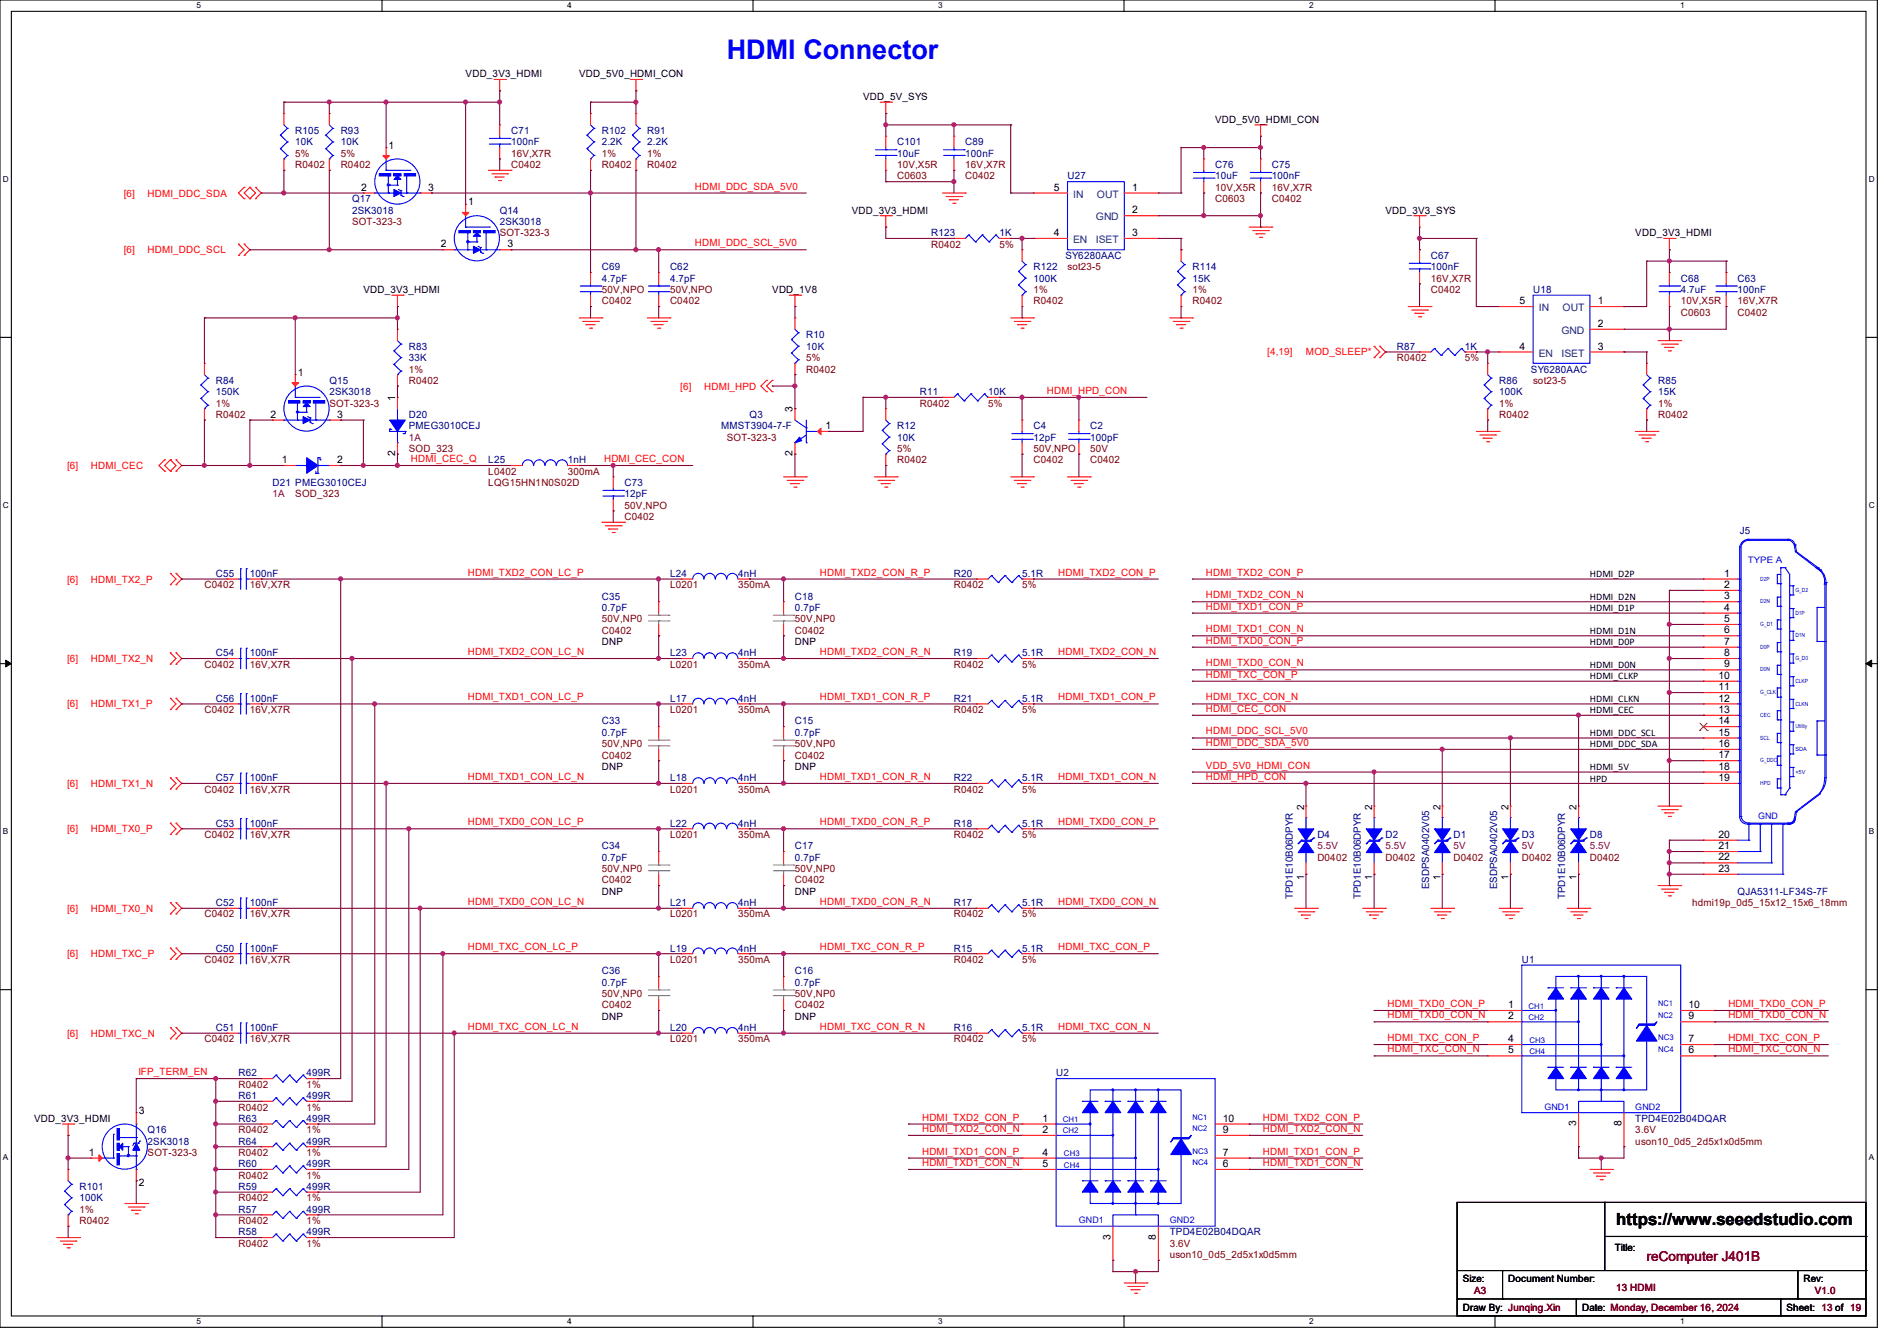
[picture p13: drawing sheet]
<svg xmlns="http://www.w3.org/2000/svg" width="297mm" height="210mm" viewBox="0 0 297 210" stroke-linecap="round" stroke-linejoin="round" font-family="sans-serif">
<defs><g id="words">
<text font-size="4.2" fill="#00f" x="113.8" y="9.3">HDMI Connector</text>
<text font-size="2.6" x="253" y="191.8">https://www.seeedstudio.com</text>
<text font-size="2.1" fill="#800000" x="257.8" y="197.5">reComputer J401B</text>
<g font-size="1.6">
<text x="72.9" y="12.1">VDD_3V3_HDMI</text>
<text x="90.7" y="12.1">VDD_5V0_HDMI_CON</text>
<text x="135.1" y="15.7">VDD_5V_SYS</text>
<text x="60.8" y="23.3">1</text>
<text x="190.2" y="19.2">VDD_5V0_HDMI_CON</text>
<text x="56.6" y="29.8">2</text>
<text x="67" y="29.8">3</text>
<text x="165" y="29.8">5</text>
<text x="177.2" y="29.8">1</text>
<text x="73.3" y="32.2">1</text>
<text x="133.3" y="33.4">VDD_3V3_HDMI</text>
<text x="177.2" y="33.4">2</text>
<text x="216.9" y="33.4">VDD_3V3_SYS</text>
<text x="69" y="38.7">2</text>
<text x="79.5" y="38.7">3</text>
<text x="165" y="37">4</text>
<text x="177.2" y="37">3</text>
<text x="256" y="37">VDD_3V3_HDMI</text>
<text x="56.9" y="45.9">VDD_3V3_HDMI</text>
<text x="120.9" y="45.9">VDD_1V8</text>
<text x="237.9" y="47.6">5</text>
<text x="250.1" y="47.6">1</text>
<text x="250.1" y="51.2">2</text>
<text x="46.6" y="58.8">1</text>
<text x="237.9" y="54.7">4</text>
<text x="250.1" y="54.7">3</text>
<text x="42.3" y="65.4">2</text>
<text x="52.8" y="65.4">3</text>
<text x="61.8" y="62.8" transform="rotate(-90 61.8 62.8)">1</text>
<text x="124.1" y="64.6" transform="rotate(-90 124.1 64.6)">3</text>
<text x="61.8" y="71.5" transform="rotate(-90 61.8 71.5)">2</text>
<text x="124.1" y="71.5" transform="rotate(-90 124.1 71.5)">2</text>
<text x="129.2" y="67.2">1</text>
<text x="44.1" y="72.5">1</text>
<text x="52.8" y="72.5">2</text>
<text x="248.9" y="90.4">HDMI_D2P</text>
<text x="248.9" y="93.9">HDMI_D2N</text>
<text x="248.9" y="95.7">HDMI_D1P</text>
<text x="269.9" y="90.3">1</text>
<text x="269.9" y="92.1">2</text>
<text x="269.9" y="93.9">3</text>
<text x="269.9" y="95.6">4</text>
<text x="94.2" y="101">DNP</text>
<text x="124.5" y="101">DNP</text>
<text x="248.9" y="101">HDMI_D0P</text>
<text x="248.9" y="99.3">HDMI_D1N</text>
<text x="269.9" y="97.4">5</text>
<text x="269.9" y="99.2">6</text>
<text x="269.9" y="101">7</text>
<text x="248.9" y="104.6">HDMI_D0N</text>
<text x="248.9" y="106.4">HDMI_CLKP</text>
<text x="269" y="106.3">10</text>
<text x="269.9" y="102.7">8</text>
<text x="269.9" y="104.5">9</text>
<text x="248.9" y="109.9">HDMI_CLKN</text>
<text x="248.9" y="111.7">HDMI_CEC</text>
<text x="269" y="108.1">11</text>
<text x="269" y="109.9">12</text>
<text x="269" y="111.6">13</text>
<text x="269" y="113.4">14</text>
<text x="248.9" y="115.3">HDMI_DDC_SCL</text>
<text x="248.9" y="117.1">HDMI_DDC_SDA</text>
<text x="269" y="115.2">15</text>
<text x="269" y="117">16</text>
<text x="269" y="118.7">17</text>
<text x="94.2" y="120.6">DNP</text>
<text x="124.5" y="120.6">DNP</text>
<text x="248.9" y="120.6">HDMI_5V</text>
<text x="248.9" y="122.4">HPD</text>
<text x="269" y="120.5">18</text>
<text x="269" y="122.3">19</text>
<text x="204.2" y="126.8" transform="rotate(-90 204.2 126.8)">2</text>
<text x="214.8" y="126.8" transform="rotate(-90 214.8 126.8)">2</text>
<text x="225.5" y="126.8" transform="rotate(-90 225.5 126.8)">2</text>
<text x="236.2" y="126.8" transform="rotate(-90 236.2 126.8)">2</text>
<text x="246.8" y="126.8" transform="rotate(-90 246.8 126.8)">2</text>
<text x="269" y="131.2">20</text>
<text x="204.2" y="137.8" transform="rotate(-90 204.2 137.8)">1</text>
<text x="214.8" y="137.8" transform="rotate(-90 214.8 137.8)">1</text>
<text x="225.5" y="137.8" transform="rotate(-90 225.5 137.8)">1</text>
<text x="236.2" y="137.8" transform="rotate(-90 236.2 137.8)">1</text>
<text x="246.8" y="137.8" transform="rotate(-90 246.8 137.8)">1</text>
<text x="269" y="133">21</text>
<text x="269" y="134.7">22</text>
<text x="269" y="136.5">23</text>
<text x="94.2" y="140.1">DNP</text>
<text x="124.5" y="140.1">DNP</text>
<text x="94.2" y="159.7">DNP</text>
<text x="124.5" y="159.7">DNP</text>
<text x="236.1" y="157.9">1</text>
<text x="236.1" y="159.6">2</text>
<text x="264.4" y="159.6">9</text>
<text x="264.4" y="157.9">10</text>
<text x="236.1" y="163.2">4</text>
<text x="236.1" y="165">5</text>
<text x="264.4" y="165">6</text>
<text x="264.4" y="163.2">7</text>
<text x="5.3" y="175.7">VDD_3V3_HDMI</text>
<text x="21.7" y="174.4">3</text>
<text x="163.2" y="175.6">1</text>
<text x="163.2" y="177.4">2</text>
<text x="191.5" y="177.4">9</text>
<text x="191.5" y="175.6">10</text>
<text x="246.8" y="176.4" transform="rotate(-90 246.8 176.4)">3</text>
<text x="253.9" y="176.4" transform="rotate(-90 253.9 176.4)">8</text>
<text x="13.9" y="181">1</text>
<text x="21.7" y="185.8">2</text>
<text x="163.2" y="181">4</text>
<text x="163.2" y="182.8">5</text>
<text x="191.5" y="182.8">6</text>
<text x="191.5" y="181">7</text>
<text x="173.9" y="194.1" transform="rotate(-90 173.9 194.1)">3</text>
<text x="181" y="194.1" transform="rotate(-90 181 194.1)">8</text>
<text x="252.8" y="196">Title:</text>
<text x="229" y="200.7">Size:</text>
<text x="236.1" y="200.7">Document Number:</text>
<text x="282.4" y="200.7">Rev:</text>
<text x="229" y="205.4">Draw By: Junqing.Xin</text>
<text x="247.7" y="205.4">Date: Monday, December 16, 2024</text>
<text x="279.7" y="205.4">Sheet: 13 of 19</text>
</g>
<g font-size="1.6" fill="#000080">
<text x="46.2" y="21">R105</text>
<text x="46.2" y="22.8">10K</text>
<text x="53.3" y="21">R93</text>
<text x="53.3" y="22.8">10K</text>
<text x="80" y="21">C71</text>
<text x="80" y="22.8">100nF</text>
<text x="94.2" y="21">R102</text>
<text x="94.2" y="22.8">2.2K</text>
<text x="101.3" y="21">R91</text>
<text x="101.3" y="22.8">2.2K</text>
<text x="140.5" y="22.8">C101</text>
<text x="151.1" y="22.8">C89</text>
<text x="140.5" y="24.6">10uF</text>
<text x="151.1" y="24.6">100nF</text>
<text x="167.1" y="28.1">U27</text>
<text x="190.2" y="26.3">C76</text>
<text x="190.2" y="28.1">10uF</text>
<text x="199.1" y="26.3">C75</text>
<text x="199.1" y="28.1">100nF</text>
<text x="55.1" y="31.7">Q17</text>
<text x="55.1" y="33.4">2SK3018</text>
<text x="78.2" y="33.4">Q14</text>
<text x="78.2" y="35.2">2SK3018</text>
<text x="145.8" y="37">R123</text>
<text x="156.5" y="37">1K</text>
<text x="166.8" y="40.6">SY6280AAC</text>
<text x="224" y="40.6">C67</text>
<text x="94.2" y="42.3">C69</text>
<text x="94.2" y="44.1">4.7pF</text>
<text x="104.9" y="42.3">C62</text>
<text x="104.9" y="44.1">4.7pF</text>
<text x="161.8" y="42.3">R122</text>
<text x="161.8" y="44.1">100K</text>
<text x="186.7" y="42.3">R114</text>
<text x="186.7" y="44.1">15K</text>
<text x="224" y="42.3">100nF</text>
<text x="240" y="45.9">U18</text>
<text x="263.1" y="44.1">C68</text>
<text x="263.1" y="45.9">4.7uF</text>
<text x="272" y="44.1">C63</text>
<text x="272" y="45.9">100nF</text>
<text x="126.2" y="53">R10</text>
<text x="64" y="54.8">R83</text>
<text x="64" y="56.6">33K</text>
<text x="126.2" y="54.8">10K</text>
<text x="218.7" y="54.8">R87</text>
<text x="229.4" y="54.8">1K</text>
<text x="239.7" y="58.3">SY6280AAC</text>
<text x="33.8" y="60.1">R84</text>
<text x="33.8" y="61.9">150K</text>
<text x="51.6" y="60.1">Q15</text>
<text x="51.6" y="61.9">2SK3018</text>
<text x="64" y="65.4">D20</text>
<text x="117.3" y="65.4">Q3</text>
<text x="144" y="61.9">R11</text>
<text x="154.7" y="61.9">10K</text>
<text x="234.7" y="60.1">R86</text>
<text x="234.7" y="61.9">100K</text>
<text x="259.6" y="60.1">R85</text>
<text x="259.6" y="61.9">15K</text>
<text x="64" y="67.2">PMEG3010CEJ</text>
<text x="112.9" y="67.2">MMST3904-7-F</text>
<text x="140.5" y="67.2">R12</text>
<text x="140.5" y="69">10K</text>
<text x="161.8" y="67.2">C4</text>
<text x="161.8" y="69">12pF</text>
<text x="170.7" y="67.2">C2</text>
<text x="170.7" y="69">100pF</text>
<text x="42.7" y="76.1">D21 PMEG3010CEJ</text>
<text x="76.5" y="72.6">L25</text>
<text x="88.9" y="72.6">1nH</text>
<text x="97.8" y="76.1">C73</text>
<text x="97.8" y="77.9">12pF</text>
<text x="272.4" y="83.6">J5</text>
<text x="33.8" y="90.3">C55</text>
<text x="39.1" y="90.3">100nF</text>
<text x="94.2" y="93.9">C35</text>
<text x="94.2" y="95.7">0.7pF</text>
<text x="104.9" y="90.3">L24</text>
<text x="115.6" y="90.3">4nH</text>
<text x="124.5" y="93.9">C18</text>
<text x="124.5" y="95.7">0.7pF</text>
<text x="149.4" y="90.3">R20</text>
<text x="160" y="90.3">5.1R</text>
<text x="33.8" y="102.8">C54</text>
<text x="39.1" y="102.8">100nF</text>
<text x="104.9" y="102.8">L23</text>
<text x="115.6" y="102.8">4nH</text>
<text x="149.4" y="102.8">R19</text>
<text x="160" y="102.8">5.1R</text>
<text x="33.8" y="109.9">C56</text>
<text x="39.1" y="109.9">100nF</text>
<text x="94.2" y="113.5">C33</text>
<text x="104.9" y="109.9">L17</text>
<text x="115.6" y="109.9">4nH</text>
<text x="124.5" y="113.5">C15</text>
<text x="149.4" y="109.9">R21</text>
<text x="160" y="109.9">5.1R</text>
<text x="94.2" y="115.2">0.7pF</text>
<text x="124.5" y="115.2">0.7pF</text>
<text x="33.8" y="122.3">C57</text>
<text x="39.1" y="122.3">100nF</text>
<text x="104.9" y="122.3">L18</text>
<text x="115.6" y="122.3">4nH</text>
<text x="149.4" y="122.3">R22</text>
<text x="160" y="122.3">5.1R</text>
<text x="33.8" y="129.5">C53</text>
<text x="39.1" y="129.5">100nF</text>
<text x="104.9" y="129.5">L22</text>
<text x="115.6" y="129.5">4nH</text>
<text x="149.4" y="129.5">R18</text>
<text x="160" y="129.5">5.1R</text>
<text x="206.2" y="131.2">D4</text>
<text x="216.9" y="131.2">D2</text>
<text x="227.6" y="131.2">D1</text>
<text x="238.3" y="131.2">D3</text>
<text x="248.9" y="131.2">D8</text>
<text x="94.2" y="133">C34</text>
<text x="94.2" y="134.8">0.7pF</text>
<text x="124.5" y="133">C17</text>
<text x="124.5" y="134.8">0.7pF</text>
<text x="33.8" y="141.9">C52</text>
<text x="39.1" y="141.9">100nF</text>
<text x="104.9" y="141.9">L21</text>
<text x="115.6" y="141.9">4nH</text>
<text x="149.4" y="141.9">R17</text>
<text x="160" y="141.9">5.1R</text>
<text x="202.4" y="140.8" transform="rotate(-90 202.4 140.8)">TPD1E10B06DPYR</text>
<text x="213.1" y="140.8" transform="rotate(-90 213.1 140.8)">TPD1E10B06DPYR</text>
<text x="223.7" y="139.2" transform="rotate(-90 223.7 139.2)">ESDPSA0402V05</text>
<text x="234.4" y="139.2" transform="rotate(-90 234.4 139.2)">ESDPSA0402V05</text>
<text x="245.1" y="140.8" transform="rotate(-90 245.1 140.8)">TPD1E10B06DPYR</text>
<text x="272" y="140.1">QJA5311-LF34S-7F</text>
<text x="33.8" y="149">C50</text>
<text x="39.1" y="149">100nF</text>
<text x="104.9" y="149">L19</text>
<text x="115.6" y="149">4nH</text>
<text x="149.4" y="149">R15</text>
<text x="160" y="149">5.1R</text>
<text x="94.2" y="152.6">C36</text>
<text x="94.2" y="154.3">0.7pF</text>
<text x="124.5" y="152.6">C16</text>
<text x="124.5" y="154.3">0.7pF</text>
<text x="238.3" y="150.8">U1</text>
<text x="33.8" y="161.5">C51</text>
<text x="39.1" y="161.5">100nF</text>
<text x="104.9" y="161.5">L20</text>
<text x="115.6" y="161.5">4nH</text>
<text x="149.4" y="161.5">R16</text>
<text x="160" y="161.5">5.1R</text>
<text x="37.3" y="172.1">R61</text>
<text x="37.3" y="168.6">R62</text>
<text x="48" y="172.1">499R</text>
<text x="48" y="168.6">499R</text>
<text x="165.4" y="168.6">U2</text>
<text x="23.1" y="177.5">Q16</text>
<text x="23.1" y="179.2">2SK3018</text>
<text x="37.3" y="175.7">R63</text>
<text x="37.3" y="179.2">R64</text>
<text x="48" y="175.7">499R</text>
<text x="48" y="179.2">499R</text>
<text x="256" y="175.7">TPD4E02B04DQAR</text>
<text x="37.3" y="182.8">R60</text>
<text x="48" y="182.8">499R</text>
<text x="12.4" y="186.4">R101</text>
<text x="12.4" y="188.1">100K</text>
<text x="37.3" y="186.4">R59</text>
<text x="37.3" y="189.9">R57</text>
<text x="48" y="186.4">499R</text>
<text x="48" y="189.9">499R</text>
<text x="37.3" y="193.5">R58</text>
<text x="48" y="193.5">499R</text>
<text x="183.1" y="193.5">TPD4E02B04DQAR</text>
</g>
<g font-size="1.6" fill="#800000">
<text x="46.2" y="24.6">5%</text>
<text x="46.2" y="26.3">R0402</text>
<text x="53.3" y="24.6">5%</text>
<text x="53.3" y="26.3">R0402</text>
<text x="80" y="26.3">C0402</text>
<text x="80" y="24.6">16V,X7R</text>
<text x="94.2" y="24.6">1%</text>
<text x="94.2" y="26.3">R0402</text>
<text x="101.3" y="24.6">1%</text>
<text x="101.3" y="26.3">R0402</text>
<text x="140.5" y="28.1">C0603</text>
<text x="140.5" y="26.3">10V,X5R</text>
<text x="151.1" y="28.1">C0402</text>
<text x="151.1" y="26.3">16V,X7R</text>
<text x="190.2" y="29.9">10V,X5R</text>
<text x="199.1" y="29.9">16V,X7R</text>
<text x="55.1" y="35.2">SOT-323-3</text>
<text x="190.2" y="31.7">C0603</text>
<text x="199.1" y="31.7">C0402</text>
<text x="78.2" y="37">SOT-323-3</text>
<text x="145.8" y="38.8">R0402</text>
<text x="156.5" y="38.8">5%</text>
<text x="94.2" y="47.7">C0402</text>
<text x="94.2" y="45.9">50V,NPO</text>
<text x="104.9" y="47.7">C0402</text>
<text x="104.9" y="45.9">50V,NPO</text>
<text x="161.8" y="45.9">1%</text>
<text x="161.8" y="47.7">R0402</text>
<text x="167.1" y="42.3">sot23-5</text>
<text x="186.7" y="45.9">1%</text>
<text x="186.7" y="47.7">R0402</text>
<text x="224" y="45.9">C0402</text>
<text x="224" y="44.1">16V,X7R</text>
<text x="263.1" y="47.7">10V,X5R</text>
<text x="272" y="47.7">16V,X7R</text>
<text x="263.1" y="49.4">C0603</text>
<text x="272" y="49.4">C0402</text>
<text x="64" y="58.3">1%</text>
<text x="126.2" y="56.6">5%</text>
<text x="126.2" y="58.3">R0402</text>
<text x="218.7" y="56.6">R0402</text>
<text x="229.4" y="56.6">5%</text>
<text x="33.8" y="63.7">1%</text>
<text x="33.8" y="65.4">R0402</text>
<text x="51.6" y="63.7">SOT-323-3</text>
<text x="64" y="60.1">R0402</text>
<text x="144" y="63.7">R0402</text>
<text x="154.7" y="63.7">5%</text>
<text x="234.7" y="63.7">1%</text>
<text x="234.7" y="65.4">R0402</text>
<text x="240" y="60.1">sot23-5</text>
<text x="259.6" y="63.7">1%</text>
<text x="259.6" y="65.4">R0402</text>
<text x="64" y="70.8">SOD_323</text>
<text x="113.8" y="69">SOT-323-3</text>
<text x="140.5" y="70.8">5%</text>
<text x="161.8" y="70.8">50V,NPO</text>
<text x="170.7" y="70.8">50V</text>
<text x="46.2" y="77.9">SOD_323</text>
<text x="76.5" y="74.3">L0402</text>
<text x="76.5" y="76.1">LQG15HN1N0S02D</text>
<text x="88.9" y="74.3">300mA</text>
<text x="140.5" y="72.6">R0402</text>
<text x="161.8" y="72.6">C0402</text>
<text x="170.7" y="72.6">C0402</text>
<text x="97.8" y="81.4">C0402</text>
<text x="97.8" y="79.7">50V,NPO</text>
<text x="32" y="92.1">C0402</text>
<text x="39.1" y="92.1">16V,X7R</text>
<text x="104.9" y="92.1">L0201</text>
<text x="115.6" y="92.1">350mA</text>
<text x="149.4" y="92.1">R0402</text>
<text x="160" y="92.1">5%</text>
<text x="94.2" y="99.2">C0402</text>
<text x="94.2" y="97.5">50V,NP0</text>
<text x="124.5" y="99.2">C0402</text>
<text x="124.5" y="97.5">50V,NP0</text>
<text x="32" y="104.6">C0402</text>
<text x="39.1" y="104.6">16V,X7R</text>
<text x="104.9" y="104.6">L0201</text>
<text x="115.6" y="104.6">350mA</text>
<text x="149.4" y="104.6">R0402</text>
<text x="160" y="104.6">5%</text>
<text x="32" y="111.7">C0402</text>
<text x="39.1" y="111.7">16V,X7R</text>
<text x="104.9" y="111.7">L0201</text>
<text x="115.6" y="111.7">350mA</text>
<text x="149.4" y="111.7">R0402</text>
<text x="160" y="111.7">5%</text>
<text x="94.2" y="118.8">C0402</text>
<text x="94.2" y="117">50V,NP0</text>
<text x="124.5" y="118.8">C0402</text>
<text x="124.5" y="117">50V,NP0</text>
<text x="32" y="124.1">C0402</text>
<text x="39.1" y="124.1">16V,X7R</text>
<text x="104.9" y="124.1">L0201</text>
<text x="115.6" y="124.1">350mA</text>
<text x="149.4" y="124.1">R0402</text>
<text x="160" y="124.1">5%</text>
<text x="32" y="131.2">C0402</text>
<text x="39.1" y="131.2">16V,X7R</text>
<text x="104.9" y="131.2">L0201</text>
<text x="115.6" y="131.2">350mA</text>
<text x="149.4" y="131.2">R0402</text>
<text x="160" y="131.2">5%</text>
<text x="94.2" y="136.6">50V,NP0</text>
<text x="124.5" y="136.6">50V,NP0</text>
<text x="206.2" y="134.8">D0402</text>
<text x="216.9" y="134.8">D0402</text>
<text x="227.6" y="134.8">D0402</text>
<text x="238.3" y="134.8">D0402</text>
<text x="248.9" y="134.8">D0402</text>
<text x="32" y="143.7">C0402</text>
<text x="39.1" y="143.7">16V,X7R</text>
<text x="94.2" y="138.3">C0402</text>
<text x="104.9" y="143.7">L0201</text>
<text x="115.6" y="143.7">350mA</text>
<text x="124.5" y="138.3">C0402</text>
<text x="149.4" y="143.7">R0402</text>
<text x="160" y="143.7">5%</text>
<text x="264.9" y="141.9">hdmi19p_0d5_15x12_15x6_18mm</text>
<text x="32" y="150.8">C0402</text>
<text x="39.1" y="150.8">16V,X7R</text>
<text x="104.9" y="150.8">L0201</text>
<text x="115.6" y="150.8">350mA</text>
<text x="149.4" y="150.8">R0402</text>
<text x="160" y="150.8">5%</text>
<text x="94.2" y="157.9">C0402</text>
<text x="94.2" y="156.1">50V,NP0</text>
<text x="124.5" y="157.9">C0402</text>
<text x="124.5" y="156.1">50V,NP0</text>
<text x="32" y="163.2">C0402</text>
<text x="39.1" y="163.2">16V,X7R</text>
<text x="104.9" y="163.2">L0201</text>
<text x="115.6" y="163.2">350mA</text>
<text x="149.4" y="163.2">R0402</text>
<text x="160" y="163.2">5%</text>
<text x="37.3" y="173.9">R0402</text>
<text x="37.3" y="170.3">R0402</text>
<text x="48" y="173.9">1%</text>
<text x="48" y="170.3">1%</text>
<text x="37.3" y="177.5">R0402</text>
<text x="48" y="177.5">1%</text>
<text x="256" y="179.2">uson10_0d5_2d5x1x0d5mm</text>
<text x="256" y="177.5">3.6V</text>
<text x="23.1" y="181">SOT-323-3</text>
<text x="37.3" y="184.6">R0402</text>
<text x="37.3" y="181">R0402</text>
<text x="48" y="184.6">1%</text>
<text x="48" y="181">1%</text>
<text x="12.4" y="189.9">1%</text>
<text x="12.4" y="191.7">R0402</text>
<text x="37.3" y="188.1">R0402</text>
<text x="37.3" y="191.7">R0402</text>
<text x="48" y="188.1">1%</text>
<text x="48" y="191.7">1%</text>
<text x="37.3" y="195.2">R0402</text>
<text x="48" y="195.2">1%</text>
<text x="183.1" y="197">uson10_0d5_2d5x1x0d5mm</text>
<text x="183.1" y="195.2">3.6V</text>
<text x="230.8" y="202.7">A3</text>
<text x="253" y="202.2">13 HDMI</text>
<text x="284.1" y="202.7">V1.0</text>
</g>
<g font-size="1.6" fill="#f00">
<text x="108.8" y="29.7">HDMI_DDC_SDA_5V0</text>
<text x="19.4" y="30.8">[6]</text>
<text x="23.1" y="30.8">HDMI_DDC_SDA</text>
<text x="19.4" y="39.7">[6]</text>
<text x="23.1" y="39.7">HDMI_DDC_SCL</text>
<text x="108.8" y="38.6">HDMI_DDC_SCL_5V0</text>
<text x="198.4" y="55.7">[4,19]</text>
<text x="204.5" y="55.7">MOD_SLEEP*</text>
<text x="106.5" y="61">[6]</text>
<text x="110.2" y="61">HDMI_HPD</text>
<text x="163.9" y="61.7">HDMI_HPD_CON</text>
<text x="10.5" y="73.4">[6]</text>
<text x="14.2" y="73.4">HDMI_CEC</text>
<text x="64.3" y="72.3">HDMI_CEC_Q</text>
<text x="94.6" y="72.3">HDMI_CEC_CON</text>
<text x="10.5" y="91.2">[6]</text>
<text x="14.2" y="91.2">HDMI_TX2_P</text>
<text x="73.2" y="90.1">HDMI_TXD2_CON_LC_P</text>
<text x="128.4" y="90.1">HDMI_TXD2_CON_R_P</text>
<text x="165.7" y="90.1">HDMI_TXD2_CON_P</text>
<text x="188.8" y="90.1">HDMI_TXD2_CON_P</text>
<text x="188.8" y="93.7">HDMI_TXD2_CON_N</text>
<text x="188.8" y="95.5">HDMI_TXD1_CON_P</text>
<text x="188.8" y="99">HDMI_TXD1_CON_N</text>
<text x="188.8" y="100.8">HDMI_TXD0_CON_P</text>
<text x="10.5" y="103.7">[6]</text>
<text x="14.2" y="103.7">HDMI_TX2_N</text>
<text x="73.2" y="102.6">HDMI_TXD2_CON_LC_N</text>
<text x="128.4" y="102.6">HDMI_TXD2_CON_R_N</text>
<text x="165.7" y="102.6">HDMI_TXD2_CON_N</text>
<text x="188.8" y="104.4">HDMI_TXD0_CON_N</text>
<text x="188.8" y="106.1">HDMI_TXC_CON_P</text>
<text x="10.5" y="110.8">[6]</text>
<text x="14.2" y="110.8">HDMI_TX1_P</text>
<text x="73.2" y="109.7">HDMI_TXD1_CON_LC_P</text>
<text x="128.4" y="109.7">HDMI_TXD1_CON_R_P</text>
<text x="165.7" y="109.7">HDMI_TXD1_CON_P</text>
<text x="188.8" y="109.7">HDMI_TXC_CON_N</text>
<text x="188.8" y="111.5">HDMI_CEC_CON</text>
<text x="188.8" y="115">HDMI_DDC_SCL_5V0</text>
<text x="188.8" y="116.8">HDMI_DDC_SDA_5V0</text>
<text x="10.5" y="123.2">[6]</text>
<text x="14.2" y="123.2">HDMI_TX1_N</text>
<text x="73.2" y="122.1">HDMI_TXD1_CON_LC_N</text>
<text x="128.4" y="122.1">HDMI_TXD1_CON_R_N</text>
<text x="165.7" y="122.1">HDMI_TXD1_CON_N</text>
<text x="188.8" y="120.4">VDD_5V0_HDMI_CON</text>
<text x="188.8" y="122.1">HDMI_HPD_CON</text>
<text x="10.5" y="130.3">[6]</text>
<text x="14.2" y="130.3">HDMI_TX0_P</text>
<text x="73.2" y="129.2">HDMI_TXD0_CON_LC_P</text>
<text x="128.4" y="129.2">HDMI_TXD0_CON_R_P</text>
<text x="165.7" y="129.2">HDMI_TXD0_CON_P</text>
<text x="10.5" y="142.8">[6]</text>
<text x="14.2" y="142.8">HDMI_TX0_N</text>
<text x="73.2" y="141.7">HDMI_TXD0_CON_LC_N</text>
<text x="128.4" y="141.7">HDMI_TXD0_CON_R_N</text>
<text x="165.7" y="141.7">HDMI_TXD0_CON_N</text>
<text x="10.5" y="149.9">[6]</text>
<text x="14.2" y="149.9">HDMI_TXC_P</text>
<text x="73.2" y="148.8">HDMI_TXC_CON_LC_P</text>
<text x="128.4" y="148.8">HDMI_TXC_CON_R_P</text>
<text x="165.7" y="148.8">HDMI_TXC_CON_P</text>
<text x="73.2" y="161.2">HDMI_TXC_CON_LC_N</text>
<text x="128.4" y="161.2">HDMI_TXC_CON_R_N</text>
<text x="165.7" y="161.2">HDMI_TXC_CON_N</text>
<text x="217.3" y="157.7">HDMI_TXD0_CON_P</text>
<text x="217.3" y="159.5">HDMI_TXD0_CON_N</text>
<text x="270.6" y="157.7">HDMI_TXD0_CON_P</text>
<text x="270.6" y="159.5">HDMI_TXD0_CON_N</text>
<text x="10.5" y="162.3">[6]</text>
<text x="14.2" y="162.3">HDMI_TXC_N</text>
<text x="217.3" y="164.8">HDMI_TXC_CON_N</text>
<text x="217.3" y="163">HDMI_TXC_CON_P</text>
<text x="270.6" y="164.8">HDMI_TXC_CON_N</text>
<text x="270.6" y="163">HDMI_TXC_CON_P</text>
<text x="21.7" y="168.4">IFP_TERM_EN</text>
<text x="144.4" y="175.5">HDMI_TXD2_CON_P</text>
<text x="144.4" y="177.2">HDMI_TXD2_CON_N</text>
<text x="197.7" y="175.5">HDMI_TXD2_CON_P</text>
<text x="197.7" y="177.2">HDMI_TXD2_CON_N</text>
<text x="144.4" y="180.8">HDMI_TXD1_CON_P</text>
<text x="144.4" y="182.6">HDMI_TXD1_CON_N</text>
<text x="197.7" y="180.8">HDMI_TXD1_CON_P</text>
<text x="197.7" y="182.6">HDMI_TXD1_CON_N</text>
</g>
<g font-size="1.6" fill="#004080">
<text x="168" y="30.9">IN</text>
<text x="171.6" y="34.5">GND</text>
<text x="171.7" y="30.9">OUT</text>
<text x="168" y="38.1">EN</text>
<text x="171.6" y="38.1">ISET</text>
<text x="240.9" y="48.7">IN</text>
<text x="244.5" y="52.3">GND</text>
<text x="244.6" y="48.7">OUT</text>
<text x="240.9" y="55.8">EN</text>
<text x="244.5" y="55.8">ISET</text>
</g>
<g font-size="1.6" fill="#800040">
<text x="64" y="69">1A</text>
<text x="42.7" y="77.9">1A</text>
<text x="206.2" y="133">5.5V</text>
<text x="216.9" y="133">5.5V</text>
<text x="227.6" y="133">5V</text>
<text x="238.3" y="133">5V</text>
<text x="248.9" y="133">5.5V</text>
</g>
<g font-size="1.4" fill="#00f">
<text x="273.6" y="88.1">TYPE A</text>
<text x="275.3" y="128.3">GND</text>
<text x="241.8" y="173.8">GND1</text>
<text x="256" y="173.8">GND2</text>
<text x="168.9" y="191.6">GND1</text>
<text x="183.1" y="191.6">GND2</text>
</g>
<g font-size="1.3">
<text x="30.8" y="1.3">5</text>
<text x="88.8" y="1.3">4</text>
<text x="146.9" y="1.3">3</text>
<text x="205" y="1.3">2</text>
<text x="263.1" y="1.3">1</text>
<text x=".5" y="28.4">D</text>
<text x="292.6" y="28.4">D</text>
<text x=".5" y="79.5">C</text>
<text x="292.6" y="79.5">C</text>
<text x=".5" y="130.6">B</text>
<text x="292.6" y="130.6">B</text>
<text x=".5" y="181.7">A</text>
<text x="292.6" y="181.7">A</text>
<text x="30.8" y="207.4">5</text>
<text x="88.8" y="207.4">4</text>
<text x="146.9" y="207.4">3</text>
<text x="205" y="207.4">2</text>
<text x="263.1" y="207.4">1</text>
</g>
<g font-size="1.2" fill="#00f">
<text x="239.3" y="157.9">CH1</text>
<text x="239.3" y="159.7">CH2</text>
<text x="259.6" y="157.6">NC1</text>
<text x="259.6" y="159.4">NC2</text>
<text x="239.5" y="165.1">CH4</text>
<text x="239.5" y="163.3">CH3</text>
<text x="259.6" y="162.9">NC3</text>
<text x="259.6" y="164.7">NC4</text>
<text x="166.4" y="175.7">CH1</text>
<text x="166.4" y="177.5">CH2</text>
<text x="186.7" y="175.4">NC1</text>
<text x="186.7" y="177.2">NC2</text>
<text x="166.6" y="182.8">CH4</text>
<text x="166.6" y="181.1">CH3</text>
<text x="186.7" y="180.7">NC3</text>
<text x="186.7" y="182.5">NC4</text>
</g>
<g font-size=".9" fill="#00f">
<text x="275.6" y="90.9">D2P</text>
<text x="275.6" y="94.5">D2N</text>
<text x="281.1" y="92.7">G_D2</text>
<text x="275.6" y="98">G_D1</text>
<text x="275.6" y="101.6">D0P</text>
<text x="281.1" y="99.8">D1N</text>
<text x="281.1" y="96.3">D1P</text>
<text x="275.6" y="105.2">D0N</text>
<text x="281.1" y="103.4">G_D0</text>
<text x="281.1" y="106.9">CLKP</text>
<text x="275.6" y="108.7">G_CLK</text>
<text x="275.6" y="112.3">CEC</text>
<text x="281.1" y="110.5">CLKN</text>
<text x="275.6" y="115.8">SCL</text>
<text x="275.6" y="119.4">G_DDC</text>
<text x="281.1" y="117.6">SDA</text>
<text x="281.1" y="114">Utility</text>
<text x="275.6" y="122.9">HPD</text>
<text x="281.1" y="121.2">+5V</text>
</g>
</g></defs>
<g fill="none" stroke="#000" stroke-width=".17">
<path d="M0 0h293.9v207.9h-293.9zM1.8 1.8h290.3v204.3h-290.3zM59.8 0v1.8M117.9 0v1.8M176 0v1.8M234.1 0v1.8M0 52.8h1.8M292.1 52.8h1.8M0 103.9h1.8M292.1 103.9h1.8M0 155h1.8M292.1 155h1.8"/>
<path d="M228.1 188.3h64v17.8h-64zM228.1 199h64M235.2 199v4.4M251.2 188.3h.1M251.2 188.3v10.7M251.2 193.6h40.9M281.5 199v4.4M292.1 199h.1M292.1 193.6h.1M59.8 206.1v1.8M117.9 206.1v1.8M176 206.1v1.8"/>
<path d="M228.1 203.4h.1M228.1 203.4h64M234.1 206.1v1.8M235.2 203.4h.1M246.8 206.1h.1M246.8 203.4v2.7M278.8 206.1h.1M278.8 203.4v2.7M281.5 203.4h.1"/>
</g>
<path d="M.9 103.4l.9 .5-.9 .5zM292.1 103.9l.9-.5v1z" fill="#000"/>
<path d="M.9 103.4l.9 .5-.9 .5zM292.1 103.9l.9-.5v1z" fill="none" stroke="#000" stroke-width=".16"/>
<g fill="none" stroke="#f00" stroke-width=".17">
<path d="M77.3 12.4h1.8M78.2 14.2h.1M78.2 12.4v1.8M79.1 12.4h.1M98.7 12.4h1.8M99.6 14.2h.1M99.6 12.4v1.8M100.5 12.4h.1M137.8 16h1.8M138.7 17.8h.1M138.7 16v1.8M139.6 16h.1"/>
<path d="M196.5 19.6h1.7M197.4 19.6v1.7M198.2 19.6h.1M37.3 38.2h.1M37.3 38.2l.9 .9-.9 .9M38.2 29.3h.1M38.2 31.1h.1M38.2 38.2h.1M38.2 29.3l-.9 .9 .9 .9M38.2 38.2l.9 .9-.9 .9M39.1 31.1h.1M39.1 29.3h.1"/>
<path d="M39.1 29.3l-.9 .9 .9 .9M39.1 29.3l.9 .9-.9 .9M40 29.3h.1M40 31.1h.1M40 29.3l.9 .9-.9 .9M76.5 26.7h3.5M77 27.2h2.5M77.5 27.7h.1M77.5 27.7h1.5M78.1 28.3h.3M78.4 28.3h.1M79.5 27.2h.1"/>
<path d="M80 26.7h.1M137.8 33.8h1.8M138.7 35.6h.1M138.7 33.8v1.8M139.6 33.8h.1M147.6 30.2h3.5M148.1 30.8h2.5M148.6 31.3h.1M148.6 31.3h1.5M149.2 31.8h.3M149.5 31.8h.1M150.6 30.8h.1"/>
<path d="M151.1 30.2h.1M195.6 35.6h3.5M196.1 36.1h2.5M196.6 36.6h.1M196.6 36.6h1.5M197.2 37.2h.3M197.4 21.3h.1M197.5 37.2h.1M198.6 36.1h.1M199.1 35.6h.1M221.4 33.8h1.7M222.2 35.6h.1"/>
<path d="M222.2 33.8v1.8M223.1 33.8h.1M260.5 37.3h1.8M261.4 39.1h.1M261.4 37.3v1.8M262.3 37.3h.1M37.3 40h.1M38.2 40h.1M61.3 46.2h1.8M62.2 48h.1M62.2 46.2v1.8M63.1 46.2h.1"/>
<path d="M90.7 49.8h3.5M91.2 50.3h2.5M91.7 50.8h.1M91.7 50.8h1.5M92.3 51.4h.3M92.6 51.4h.1M93.7 50.3h.1M94.2 49.8h.1M101.3 49.8h3.6M101.9 50.3h2.5M102.4 50.8h.1M102.4 50.8h1.4"/>
<path d="M103 51.4h.3M103.1 42.7h.1M103.1 48h.1M103.1 42.7v1.7M103.1 46.2v1.8M103.3 51.4h.1M104.4 50.3h.1M104.9 49.8h.1M120 59.6h.1M120 59.6l-.9 .9 .9 .8M120.9 59.6h.1M120.9 59.6l-.9 .9 .9 .8"/>
<path d="M123.6 46.2h1.7M124.5 48h.1M124.5 49.8h.1M124.5 58.7h.1M124.5 46.2v1.8M124.5 49.8v1.8M124.5 56.9v1.8M125.3 46.2h.1M158.2 49.8h3.6M158.8 50.3h2.4M159.3 50.8h.1M159.3 50.8h1.4"/>
<path d="M159.9 51.4h.3M160.2 51.4h.1M161.2 50.3h.1M161.8 49.8h.1M183.1 49.8h3.6M183.7 50.3h2.4M184.2 50.8h.1M184.2 50.8h1.4M184.7 51.4h.4M185.1 51.4h.1M186.1 50.3h.1M186.7 49.8h.1"/>
<path d="M215.1 56h.1M215.1 54.2h.1M215.1 54.2l.9 .9-.9 .9M216 54.2h.1M216 56h.1M216 54.2l.9 .9-.9 .9M220.5 48h3.5M221 48.6h2.5M221.5 49.1h.1M221.5 49.1h1.5M222.1 49.6h.3M222.4 49.6h.1"/>
<path d="M223.5 48.6h.1M224 48h.1M259.6 53.3h3.5M260.1 53.9h2.5M260.6 54.4h.1M260.6 54.4h1.5M261.2 54.9h.3M261.5 54.9h.1M262.6 53.9h.1M263.1 53.3h.1M25.8 72h.1M25.8 73.8h.1"/>
<path d="M25.8 72l-.9 .9 .9 .9M26.7 73.8h.1M26.7 72h.1M26.7 72l-.9 .9 .9 .9M26.7 72l.9 .9-.9 .9M27.6 72h.1M27.6 73.8h.1M27.6 72l.8 .9-.8 .9M96 74.7h.1M96 74.7v1.8M96 78.2v1.8M120 61.3h.1"/>
<path d="M120.9 61.3h.1M122.7 74.7h3.5M123.2 75.2h2.5M123.7 75.7h.1M123.7 75.7h1.5M124.3 76.3h.3M124.6 76.3h.1M125.7 75.2h.1M126.2 74.7h.1M136.9 74.7h3.6M137.5 75.2h2.4M138 75.7h.1"/>
<path d="M138 75.7h1.4M138.5 76.3h.4M138.9 76.3h.1M139.9 75.2h.1M140.5 74.7h.1M158.2 74.7h3.6M158.8 75.2h2.4M159.3 75.7h.1M159.3 75.7h1.4M159.9 76.3h.3M160 65.8h.1M160 71.1h.1"/>
<path d="M160 65.8v1.8M160 69.3v1.8M160.2 76.3h.1M161.2 75.2h.1M161.8 74.7h.1M167.1 74.7h3.6M167.7 75.2h2.4M168.2 75.7h.1M168.2 75.7h1.4M168.7 76.3h.4M169.1 76.3h.1M170.1 75.2h.1"/>
<path d="M170.7 74.7h.1M231.1 67.6h3.6M231.7 68.1h2.4M232.2 68.6h.1M232.2 68.6h1.4M232.7 69.2h.4M233.1 69.2h.1M234.1 68.1h.1M234.7 67.6h.1M256 67.6h3.6M256.6 68.1h2.4M257.1 68.6h.1"/>
<path d="M257.1 68.6h1.4M257.6 69.2h.4M258 69.2h.1M259 68.1h.1M259.6 67.6h.1M26.7 91.6h.1M26.7 89.8h.1M26.7 89.8l.9 .9-.9 .9M27.6 89.8h.1M27.6 91.6h.1M27.6 89.8l.8 .9-.8 .9M94.2 81.8h3.6"/>
<path d="M94.8 82.3h2.4M95.3 82.8h.1M95.3 82.8h1.4M95.8 83.4h.4M96 80h.1M96.2 83.4h.1M97.2 82.3h.1M97.8 81.8h.1M26.7 104h.1M26.7 102.2h.1M26.7 111.1h.1M26.7 109.3h.1"/>
<path d="M26.7 102.2l.9 .9-.9 .9M26.7 109.3l.9 .9-.9 .9M27.6 102.2h.1M27.6 104h.1M27.6 109.3h.1M27.6 111.1h.1M27.6 102.2l.8 .9-.8 .9M27.6 109.3l.8 .9-.8 .9M26.7 123.6h.1M26.7 121.8h.1M26.7 130.7h.1M26.7 128.9h.1"/>
<path d="M26.7 121.8l.9 .9-.9 .9M26.7 128.9l.9 .9-.9 .9M27.6 121.8h.1M27.6 123.6h.1M27.6 128.9h.1M27.6 130.7h.1M27.6 121.8l.8 .9-.8 .9M27.6 128.9l.8 .9-.8 .9M259.6 126.2h3.5M259.6 138.7h3.5M260.1 126.8h2.5M260.1 139.2h2.5"/>
<path d="M260.6 127.3h.1M260.6 139.7h.1M260.6 127.3h1.5M260.6 139.7h1.5M261.2 127.8h.3M261.5 127.8h.1M262.6 126.8h.1M262.6 139.2h.1M263.1 126.2h.1M263.1 138.7h.1M26.7 143.1h.1M26.7 141.4h.1"/>
<path d="M26.7 150.2h.1M26.7 148.5h.1M26.7 141.4l.9 .8-.9 .9M26.7 148.5l.9 .9-.9 .8M27.6 141.4h.1M27.6 143.1h.1M27.6 148.5h.1M27.6 150.2h.1M27.6 141.4l.8 .8-.8 .9M27.6 148.5l.8 .9-.8 .8M106.7 149.4h.1M106.7 149.4h1.8"/>
<path d="M115.6 149.4h1.7M117.3 149.4h.1M202.7 142.2h3.5M203.2 142.8h2.5M203.8 143.3h.1M203.8 143.3h1.4M204.3 143.8h.3M204.6 143.8h.1M205.7 142.8h.1M206.2 142.2h.1M213.4 142.2h3.5M213.9 142.8h2.5"/>
<path d="M214.4 143.3h.1M214.4 143.3h1.5M215 143.8h.3M215.3 143.8h.1M216.4 142.8h.1M216.9 142.2h.1M224 142.2h3.6M224.6 142.8h2.4M225.1 143.3h.1M225.1 143.3h1.4M225.6 143.8h.4M226 143.8h.1"/>
<path d="M227 142.8h.1M227.6 142.2h.1M234.7 142.2h3.6M235.2 142.8h2.5M235.8 143.3h.1M235.8 143.3h1.4M236.3 143.8h.3M236.6 143.8h.1M237.7 142.8h.1M238.3 142.2h.1M245.4 142.2h3.5M245.9 142.8h2.5"/>
<path d="M246.4 143.3h.1M246.4 143.3h1.5M247 143.8h.3M247.3 143.8h.1M248.4 142.8h.1M248.9 142.2h.1M261.2 140.3h.3M261.5 140.3h.1M9.8 176h1.8M10.7 177.8h.1M10.7 176v1.8M11.6 176h.1"/>
<path d="M26.7 162.7h.1M26.7 160.9h.1M26.7 160.9l.9 .9-.9 .9M27.6 160.9h.1M27.6 162.7h.1M27.6 160.9l.8 .9-.8 .9M8.9 193.8h3.5M9.4 194.4h2.5M9.9 194.9h.1M9.9 194.9h1.5M10.5 195.4h.3M10.8 195.4h.1"/>
<path d="M11.9 194.4h.1M12.4 193.8h.1M19.6 188.5h3.5M20.1 189h2.5M20.6 189.5h.1M20.6 189.5h1.5M21.2 190.1h.3M21.5 190.1h.1M22.6 189h.1M23.1 188.5h.1M248.9 183.1h3.6M249.5 183.7h2.4"/>
<path d="M250 184.2h.1M250 184.2h1.4M250.5 184.7h.4M250.9 184.7h.1M251.9 183.7h.1M252.5 183.1h.1M176 200.9h3.6M176.6 201.5h2.4M177.1 202h.1M177.1 202h1.4M177.6 202.5h.4M178 202.5h.1"/>
<path d="M179 201.5h.1M179.6 200.9h.1"/>
</g>
<g fill="none" stroke="#00f" stroke-width=".17">
<path d="M101.5 44.8h3.2M101.5 45.7h3.2M103.1 45.7h.1M103.1 44.8h.1M103.1 44.4v.4M103.1 45.7v.5M104.7 44.8h.1M104.7 45.7h.1M123.9 53.2h.1M123.9 55.3h.1M123.9 53.2l1.1 1M123.9 55.3l1.1 1"/>
<path d="M124.5 56.9h.1M124.5 51.6l.5 .5M125 52.1h.1M125 54.2h.1M125 56.3h.1M125 52.1l-1.1 1.1M125 54.2l-1.1 1.1M125 56.3l-.5 .6M94.4 76.8h3.2M94.4 77.7h3.2M96 77.7h.1M96 76.8h.1"/>
<path d="M96 76.5v.3M96 77.7v.5M97.6 76.8h.1M97.6 77.7h.1M158.4 67.9h3.2M158.4 68.8h3.2M160 68.8h.1M160 67.9h.1M160 67.6v.3M160 68.8v.5M161.6 67.9h.1M161.6 68.8h.1"/>
<path d="M108.5 149.4a.87 .87 0 0 1 .8-.9 .87 .87 0 0 1 .9 .9M110.2 149.4a.87 .87 0 0 1 .9-.9 .87 .87 0 0 1 .9 .9M112 149.4a.87 .87 0 0 1 .9-.9 .87 .87 0 0 1 .8 .9M113.8 149.4a.87 .87 0 0 1 .9-.9 .87 .87 0 0 1 .8 .9"/>
</g>
<path d="M47.5 63.7l.5-.6 .6 .6z" fill="#00f"/>
<path d="M47.5 63.7l.5-.6 .6 .6z" fill="none" stroke="#00f" stroke-width=".17"/>
<circle cx="46.6" cy="64.5" r=".17" fill="#00f"/>
<g fill="none" stroke="#00f" stroke-width=".17">
<path d="M44.4 65.8h.1M44.4 65.8h2.2M46.2 62.2h.1M46.2 60.5v1.7M46.2 62.2h3.8M46.6 63.1h.1M46.6 65.8h.1M46.6 63.1v1.2M46.6 64.7v1.1M46.8 64.6h.1M46.8 64.6h1.2M48 64.6h.1"/>
<path d="M48 63.7v.9M49.4 65.8h.1M49.4 65.8h2.2M49.4 63.1v2.7M50 62.2h.1M51.6 65.8h.1"/>
<circle cx="46.6" cy="64.5" r=".17"/>
<circle cx="48" cy="64" r="3.5"/>
</g>
<path d="M49.1 62.8h1.7v.3h-1.7z" fill-rule="evenodd" fill="#00f"/>
<path d="M49.1 62.8h1.7v.3h-1.7z" fill="none" stroke="#00f" stroke-width=".17"/>
<path d="M45.2 62.8h1.7v.3h-1.7z" fill-rule="evenodd" fill="#00f"/>
<path d="M45.2 62.8h1.7v.3h-1.7z" fill="none" stroke="#00f" stroke-width=".17"/>
<path d="M47.5 62.8h1.1v.3h-1.1z" fill-rule="evenodd" fill="#00f"/>
<path d="M47.5 62.8h1.1v.3h-1.1z" fill="none" stroke="#00f" stroke-width=".17"/>
<path d="M47.5 65.2l1.1 .6-1.1 .5z" fill-rule="evenodd" fill="#00f"/>
<path d="M46.6 65.8h.1M46.6 65.8h.9M47.5 65.2l1.1 .6-1.1 .5zM48.2 65.2l.4 .2M48.6 65.4h.1M48.6 66.1h.1M48.6 65.4v.7M48.6 66.1l.3 .2M48.6 65.8h.8M48.9 66.3h.1M49.4 65.8h.1" fill="none" stroke="#00f" stroke-width=".17"/>
<path d="M45.7 59.9h1l-.5 .6z" fill="#f00"/>
<path d="M45.7 59.9h1l-.5 .6zM46.2 58.7h.1M46.2 58.7v1.8M42.7 65.8h.1M42.7 65.8h1.7M51.6 65.8h1.7M53.3 65.8h.1M40.9 193.8h.1M40.9 193.8h1.8M48 193.8h1.8M49.8 193.8h.1" fill="none" stroke="#f00" stroke-width=".17"/>
<path d="M43.2 193.3h.1M43.2 193.3l-.5 .5M43.2 193.3l1.1 1.1M44.3 194.4h.1M45.3 193.3h.1M45.3 193.3l-1 1.1M45.3 193.3l1.1 1.1M46.4 194.4h.1M47.5 193.3h.1M47.5 193.3l-1.1 1.1M47.5 193.3l.5 .5M48 193.8h.1" fill="none" stroke="#00f" stroke-width=".17"/>
<path d="M225.8 131.7l1.2 1.8h-2.4z" fill-rule="evenodd" fill="#00f"/>
<path d="M225.8 131.7l1.2 1.8h-2.4z" fill="none" stroke="#00f" stroke-width=".17"/>
<path d="M224.6 129.8h2.4l-1.2 1.8z" fill-rule="evenodd" fill="#00f"/>
<g fill="none" stroke="#00f" stroke-width=".17">
<path d="M195.7 27h3.3M195.7 27.9h3.3M197.4 27.9h.1M197.4 27h.1M197.4 26.7v.3M197.4 27.9v.5M199 27h.1M199 27.9h.1M272 90.7h.4M272 99.6h.4M272 94.2h.4M272 92.5h.4"/>
<path d="M272 97.8h.4M272 96h.4M272.4 90.7h.1M272.4 99.6h.1M272.4 94.2h.1M272.4 92.5h.1M272.4 97.8h.1M272.4 96h.1M272.4 85.7h.1M272.4 85.7v42.1a1.13 1.13 0 0 0 1.2 1.2M273.6 84.6h.1M273.6 84.5h.1"/>
<path d="M273.6 84.5a1.41 1.41 0 0 0-1.2 1.2M273.6 84.6h6.4M273.6 84.5h6.4M273.8 84.6a1.13 1.13 0 0 0-1.2 1.1v42.1M278.3 95h.1M278.3 98.5h.1M278.3 91.4h.1M278.3 90h.1M278.3 97.1h.1M278.3 93.5h.1M278.3 90v1.4M278.3 93.5v1.5"/>
<path d="M278.3 97.1v1.4M278.3 98.5h.5M278.3 90h.5M278.3 91.4h.5M278.3 97.1h.5M278.3 95h.5M278.3 93.5h.5M278.8 98.5h.1M278.8 91.4h.1M278.8 95h.1M278.8 88.9h.1M278.8 88.9v35.6"/>
<path d="M278.8 88.9h.7M279.5 88.9h.1M279.5 88.9l.7 1.1v33.4M279.9 84.5a1.04 1.04 0 0 1 1.1 .9M279.9 84.6a.87 .87 0 0 1 1 .8M280.2 93.2h.1M280.2 96.7h.1M280.2 98.8h.6M280.2 91.7h.6M280.2 93.2h.6M280.2 95.3h.6M280.2 96.7h.6"/>
<path d="M280.8 96.7h.1M280.8 93.2h.1M280.8 98.8h.1M280.8 91.7h.1M280.8 95.3h.1M280.8 91.7v1.5M280.8 95.3v1.4M280.8 98.8v1.5M280.9 85.3h.1M280.9 85.3l.2 1.1 3.9 3.1M281.1 85.3h.1M281.1 85.3l.2 1.1 3.3 2.5"/>
<path d="M284.3 88.8a2.64 2.64 0 0 1 1.6 2.8M284.3 88.9a2.31 2.31 0 0 1 1.3 2.6M284.5 95.1h.1M284.5 95.1v5.4M284.5 95.1h1.2M284.6 88.9h.1M284.6 88.9l.4 .3M285 89.5h.1M285 89.2h.1M285.7 91.2v30.6M285.9 91.2h.1M285.9 91.2v30.6"/>
<path d="M272 113.8h.4M272 112h.4M272 104.9h.4M272 108.5h.4M272 106.7h.4M272 103.1h.4M272 101.3h.4M272 117.3h.4M272 119.1h.4M272 110.2h.4M272 115.6h.4M272.4 113.8h.1"/>
<path d="M272.4 112h.1M272.4 104.9h.1M272.4 108.5h.1M272.4 106.7h.1M272.4 103.1h.1M272.4 101.3h.1M272.4 117.3h.1M272.4 119.1h.1M272.4 110.2h.1M272.4 115.6h.1M278.3 119.8h.1M278.3 116.3h.1"/>
<path d="M278.3 109.2h.1M278.3 112.7h.1M278.3 105.6h.1M278.3 102.1h.1M278.3 118.4h.1M278.3 111.3h.1M278.3 107.7h.1M278.3 114.9h.1M278.3 104.2h.1M278.3 100.6h.1M278.3 100.6v1.5M278.3 104.2v1.4"/>
<path d="M278.3 107.7v1.5M278.3 111.3v1.4M278.3 114.9v1.4M278.3 118.4v1.4M278.3 119.8h.5M278.3 118.4h.5M278.3 116.3h.5M278.3 111.3h.5M278.3 109.2h.5M278.3 107.7h.5M278.3 114.9h.5M278.3 112.7h.5"/>
<path d="M278.3 102.1h.5M278.3 104.2h.5M278.3 100.6h.5M278.3 105.6h.5M278.8 119.8h.1M278.8 116.3h.1M278.8 109.2h.1M278.8 112.7h.1M278.8 102.1h.1M278.8 105.6h.1M280.2 118.1h.1M280.2 114.5h.1"/>
<path d="M280.2 107.4h.1M280.2 111h.1M280.2 103.8h.1M280.2 100.3h.1M280.2 118.1h.6M280.2 116.6h.6M280.2 113.1h.6M280.2 114.5h.6M280.2 109.5h.6M280.2 107.4h.6M280.2 111h.6M280.2 106h.6"/>
<path d="M280.2 102.4h.6M280.2 103.8h.6M280.2 100.3h.6M280.8 118.1h.1M280.8 111h.1M280.8 114.5h.1M280.8 107.4h.1M280.8 103.8h.1M280.8 100.3h.1M280.8 116.6h.1M280.8 113.1h.1M280.8 109.5h.1"/>
<path d="M280.8 106h.1M280.8 102.4h.1M280.8 102.4v1.4M280.8 106v1.4M280.8 109.5v1.5M280.8 113.1v1.4M280.8 116.6v1.5M284.5 118.2h.1M284.5 100.5h.1M284.5 112.9h.1M284.5 112.9v5.3M284.5 118.2h1.2"/>
<path d="M284.5 112.9h1.2M284.5 100.5h1.2M285.7 118.2h.1M285.7 100.5h.1M224.6 129.8h2.4l-1.2 1.8zM224.6 132.1h.1M225.1 131.6h.1M225.1 131.6h1.4M225.1 131.6l-.5 .5M225.8 128h.1M225.8 133.5h.1M225.8 128v1.8"/>
<path d="M225.8 133.5v1.6M226.5 131.6h.1M226.5 131.7h.1M226.5 131.7h-1.4l-.5 .4M227 131.2h.1M227 131.2l-.5 .4M227 131.2l-.5 .5M272 131.6h1.8M272 136.9h7.1M272 135.1h5.4M272 133.3h3.6M272 120.9h.4"/>
<path d="M272 122.7h.4M272.4 120.9h.1M272.4 122.7h.1M272.6 127.8h.1M272.6 127.8a1.12 1.12 0 0 0 1.2 1.1M273.6 129.1h.1M273.6 129.1h6.6M273.8 128.9h.1M273.8 129.1h.1M273.8 131.6h.1M273.8 128.9h6.2M273.8 129.1v2.5"/>
<path d="M275.6 129.1h.1M275.6 133.3h.1M275.6 129.1v4.2M277.4 129.1h.1M277.4 135.1h.1M277.4 129.1v6M278.3 122h.1M278.3 123.4h.1M278.3 122v1.4M278.3 123.4h.5M278.3 122h.5M278.8 123.4h.1"/>
<path d="M278.8 124.5h.1M278.8 124.5h.7M279.1 136.9h.1M279.1 129.1h.1M279.1 129.1v7.8M279.5 124.5h.1M280.2 121.6h.1M280.2 123.4h.1M280.2 121.6h.6M280.2 120.2h.6M280.2 123.4l-.7 1.1M280.8 121.6h.1"/>
<path d="M280.8 120.2h.1M280.8 120.2v1.4M280.9 128.2a.7 .7 0 0 1-1 .6M281 128.2a.85 .85 0 0 1-1.1 .8M281.1 127.1h.1M281.1 127.1l-.2 1.1M281.3 127.1h.1M281.3 127.1l-.2 1.1M285 124.3l-3.7 2.8M285 124.1l-3.9 3M285.7 121.8l-.1 1-.6 1.3M285.7 121.8h.1"/>
<path d="M285.9 121.8v.2a3.1 3.1 0 0 1-1 2.2M37.3 161.8h.4M37.7 160.2h.1M37.7 161.8h.1M37.7 160.2v3.2M38.6 161.8h.1M38.6 160.2h.1M38.6 161.8h.5M38.6 160.2v3.2M165.4 168.9h24.8v23.1h-24.8zM165.4 177.8h.1M165.4 176h.1"/>
<path d="M165.4 177.8h8.8M165.4 176h5.3M169.5 172.5h.1M169.5 172.5h2.4M170.7 170.7h14.2v17.8h-14.2zM173 172.5h.1M173 172.5h2.5M174.2 170.7v17.8M176.6 172.5h.1M176.6 172.5h2.4M177.8 170.7v19.5M180.1 172.5h.1"/>
<path d="M180.1 172.5h2.5M165.4 183.1h.1M165.4 183.1h16M169.5 184.9h.1M169.5 184.9h2.4M173 184.9h.1M173 184.9h2.5M174.2 188.5h.1M176.6 184.9h.1M176.6 184.9h2.4M177.8 190.2h.1M180.1 184.9h.1"/>
<path d="M180.1 184.9h2.5"/>
</g>
<g fill="none" stroke="#f00" stroke-width=".17">
<path d="M197.4 24.9h.1M197.4 30.2h.1M197.4 24.9v1.8M197.4 28.4v1.8M266.7 90.7h.1M266.7 92.5h.1M266.7 94.2h.1M266.7 96h.1M266.7 97.8h.1M266.7 99.6h.1M266.7 90.7h5.3M266.7 92.5h5.3"/>
<path d="M266.7 94.2h5.3M266.7 96h5.3M266.7 97.8h5.3M266.7 99.6h5.3M103.1 113.8h.1M103.1 119.1h.1M103.1 113.8v1.8M103.1 117.3v1.8M266.7 101.3h.1M266.7 103.1h.1M266.7 104.9h.1M266.7 106.7h.1"/>
<path d="M266.7 108.5h.1M266.7 110.2h.1M266.7 112h.1M266.7 113.8h.1M266.7 115.6h.1M266.7 117.3h.1M266.7 119.1h.1M266.7 101.3h5.3M266.7 103.1h5.3M266.7 104.9h5.3M266.7 106.7h5.3M266.7 108.5h5.3"/>
<path d="M266.7 110.2h5.3M266.7 112h5.3M266.7 113.8h5.3M266.7 115.6h5.3M266.7 117.3h5.3M266.7 119.1h5.3M225.8 126.2h.1M225.8 136.9h.1M225.8 126.2v1.8M225.8 135.1v1.8M266.7 120.9h.1M266.7 122.7h.1"/>
<path d="M266.7 131.6h.1M266.7 133.3h.1M266.7 135.1h.1M266.7 136.9h.1M266.7 120.9h5.3M266.7 122.7h5.3M266.7 131.6h5.3M266.7 133.3h5.3M266.7 135.1h5.3M266.7 136.9h5.3M35.6 161.8h.1M35.6 161.8h1.7"/>
<path d="M39.1 161.8h1.8M40.9 161.8h.1"/>
</g>
<path d="M101.5 115.9h3.2M101.5 116.8h3.2M103.1 116.8h.1M103.1 115.9h.1M103.1 115.6v.3M103.1 116.8v.5M104.7 115.9h.1M104.7 116.8h.1" fill="none" stroke="#808080" stroke-width=".17"/>
<path d="M266.1 114.4h.1M266.1 113.2l1.2 1.2M267.3 113.2l-1.2 1.2M267.3 114.4h.1" fill="none" stroke="#804000" stroke-width=".16"/>
<circle cx="181.3" cy="170.7" r=".15" fill="#00f"/>
<circle cx="181.3" cy="170.7" r=".15" fill="none" stroke="#00f" stroke-width=".17"/>
<circle cx="170.7" cy="176" r=".15" fill="#00f"/>
<circle cx="170.7" cy="176" r=".15" fill="none" stroke="#00f" stroke-width=".17"/>
<circle cx="181.3" cy="188.4" r=".15" fill="#00f"/>
<circle cx="181.3" cy="188.4" r=".15" fill="none" stroke="#00f" stroke-width=".17"/>
<circle cx="174.2" cy="177.8" r=".15" fill="#00f"/>
<circle cx="174.2" cy="177.8" r=".15" fill="none" stroke="#00f" stroke-width=".17"/>
<circle cx="177.8" cy="181.3" r=".15" fill="#00f"/>
<circle cx="177.8" cy="181.3" r=".15" fill="none" stroke="#00f" stroke-width=".17"/>
<circle cx="181.3" cy="183.1" r=".15" fill="#00f"/>
<circle cx="181.3" cy="183.1" r=".15" fill="none" stroke="#00f" stroke-width=".17"/>
<circle cx="177.8" cy="188.4" r=".15" fill="#00f"/>
<circle cx="177.8" cy="188.4" r=".15" fill="none" stroke="#00f" stroke-width=".17"/>
<circle cx="174.2" cy="188.4" r=".15" fill="#00f"/>
<circle cx="174.2" cy="188.4" r=".15" fill="none" stroke="#00f" stroke-width=".17"/>
<circle cx="177.8" cy="170.7" r=".15" fill="#00f"/>
<circle cx="177.8" cy="170.7" r=".15" fill="none" stroke="#00f" stroke-width=".17"/>
<circle cx="174.2" cy="170.7" r=".15" fill="#00f"/>
<g fill="none" stroke="#00f" stroke-width=".17">
<path d="M181.4 170.7v17.8M165.4 181.4h12.4M174.2 192v-1.8h7.2v1.8"/>
<circle cx="174.2" cy="170.7" r=".15"/>
</g>
<path d="M170.7 184.9l1.2 1.8h-2.4z" fill-rule="evenodd" fill="#00f"/>
<path d="M170.7 184.9l1.2 1.8h-2.4z" fill="none" stroke="#00f" stroke-width=".17"/>
<path d="M181.4 184.9l1.2 1.8h-2.5z" fill-rule="evenodd" fill="#00f"/>
<path d="M181.4 184.9l1.2 1.8h-2.5z" fill="none" stroke="#00f" stroke-width=".17"/>
<path d="M181.4 172.5l1.2 1.7h-2.5z" fill-rule="evenodd" fill="#00f"/>
<path d="M181.4 172.5l1.2 1.7h-2.5z" fill="none" stroke="#00f" stroke-width=".17"/>
<path d="M170.7 172.5l1.2 1.7h-2.4z" fill-rule="evenodd" fill="#00f"/>
<path d="M170.7 172.5l1.2 1.7h-2.4z" fill="none" stroke="#00f" stroke-width=".17"/>
<path d="M174.2 172.5l1.3 1.7h-2.5z" fill-rule="evenodd" fill="#00f"/>
<path d="M174.2 172.5l1.3 1.7h-2.5z" fill="none" stroke="#00f" stroke-width=".17"/>
<path d="M174.2 184.9l1.3 1.8h-2.5z" fill-rule="evenodd" fill="#00f"/>
<path d="M174.2 184.9l1.3 1.8h-2.5z" fill="none" stroke="#00f" stroke-width=".17"/>
<path d="M177.8 172.5l1.2 1.7h-2.4z" fill-rule="evenodd" fill="#00f"/>
<path d="M177.8 172.5l1.2 1.7h-2.4z" fill="none" stroke="#00f" stroke-width=".17"/>
<path d="M177.8 184.9l1.2 1.8h-2.4z" fill-rule="evenodd" fill="#00f"/>
<path d="M177.8 184.9l1.2 1.8h-2.4z" fill="none" stroke="#00f" stroke-width=".17"/>
<path d="M184.9 178.4l1.6 2.4h-3.2z" fill-rule="evenodd" fill="#00f"/>
<path d="M184.9 178.4l1.6 2.4h-3.2z" fill="none" stroke="#00f" stroke-width=".17"/>
<path d="M183.7 178.1h2.4l.4-.3-.4 .6h-2.4l-.4 .5z" fill-rule="evenodd" fill="#00f"/>
<g fill="none" stroke="#00f" stroke-width=".17">
<path d="M76.6 21.7h3.2M76.6 22.6h3.2M78.2 22.6h.1M78.2 21.7h.1M78.2 21.3v.4M78.2 22.6v.5M79.8 21.7h.1M79.8 22.6h.1M61.7 54.9h.1M61.7 57.1h.1M61.7 54.9l1.1 1.1M61.7 57.1l1.1 1"/>
<path d="M62.2 58.7h.1M62.2 53.3l.6 .6M62.8 53.9h.1M62.8 56h.1M62.8 58.1h.1M62.8 53.9l-1.1 1M62.8 56l-1.1 1.1M62.8 58.1l-.6 .6M259.8 44.8h3.2M259.8 45.7h3.2M261.4 45.7h.1M261.4 44.8h.1"/>
<path d="M261.4 44.4v.4M261.4 45.7v.5M263 44.8h.1M263 45.7h.1M149.9 61.7h.1M149.9 61.7l-.5 .5M149.9 61.7l1.1 1.1M151 62.8h.1M152 61.7h.1M152 61.7l-1 1.1M152 61.7l1.1 1.1M153.1 62.8h.1"/>
<path d="M154.1 61.7h.1M154.1 61.7l-1 1.1M154.1 61.7l.6 .5M154.7 62.2h.1M167.3 67.9h3.2M167.3 68.8h3.2M168.9 68.8h.1M168.9 67.9h.1M168.9 67.6v.3M168.9 68.8v.5M170.5 67.9h.1M170.5 68.8h.1"/>
<path d="M37.3 142.2h.4M37.7 140.6h.1M37.7 142.2h.1M37.7 140.6v3.2M38.6 142.2h.1M38.6 140.6h.1M38.6 142.2h.5M38.6 140.6v3.2M155.2 148.8h.1M155.2 148.8l-.5 .6M155.2 148.8l1.1 1.1M156.3 149.9h.1"/>
<path d="M157.4 148.8h.1M157.4 148.8l-1.1 1.1M157.4 148.8l1 1.1M158.4 149.9h.1M159.5 148.8h.1M159.5 148.8l-1.1 1.1M159.5 148.8l.5 .6M160 149.4h.1M108.5 161.8a.87 .87 0 0 1 .8-.9 .87 .87 0 0 1 .9 .9M110.2 161.8a.87 .87 0 0 1 .9-.9 .87 .87 0 0 1 .9 .9M112 161.8a.87 .87 0 0 1 .9-.9 .87 .87 0 0 1 .8 .9M113.8 161.8a.87 .87 0 0 1 .9-.9 .87 .87 0 0 1 .8 .9"/>
<path d="M183.7 178.1h2.4l.4-.3-.4 .6h-2.4l-.4 .5zM43.2 182.6h.1M43.2 182.6l-.5 .5M43.2 182.6l1.1 1.1M44.3 183.7h.1M45.3 182.6h.1M45.3 182.6l-1 1.1M45.3 182.6l1.1 1.1M46.4 183.7h.1M47.5 182.6h.1M47.5 182.6l-1.1 1.1M47.5 182.6l.5 .5"/>
<path d="M48 183.1h.1"/>
</g>
<g fill="none" stroke="#f00" stroke-width=".17">
<path d="M78.2 19.6h.1M78.2 19.6v1.7M78.2 24.9h.1M78.2 23.1v1.8M62.2 51.6h.1M62.2 51.6v1.7M62.2 58.7v1.8M261.4 42.7h.1M261.4 48h.1M261.4 42.7v1.7M261.4 46.2v1.8M62.2 60.5h.1"/>
<path d="M147.6 62.2h.1M147.6 62.2h1.8M154.7 62.2h1.8M156.5 62.2h.1M168.9 65.8h.1M168.9 71.1h.1M168.9 65.8v1.8M168.9 69.3v1.8M103.1 94.2h.1M103.1 99.6h.1M103.1 94.2v1.8M103.1 97.8v1.8"/>
<path d="M122.7 113.8h.1M122.7 119.1h.1M122.7 113.8v1.8M122.7 117.3v1.8M35.6 142.2h.1M35.6 142.2h1.7M39.1 142.2h1.8M40.9 142.2h.1M152.9 149.4h.1M152.9 149.4h1.8M160 149.4h1.8M161.8 149.4h.1"/>
<path d="M106.7 161.8h.1M106.7 161.8h1.8M115.6 161.8h1.7M117.3 161.8h.1M160 176h.1M160 177.8h.1M160 176h5.4M160 177.8h5.4M190.2 176h5.4M190.2 177.8h5.4M195.6 177.8h.1M195.6 176h.1"/>
<path d="M40.9 183.1h.1M40.9 183.1h1.8M48 183.1h1.8M49.8 183.1h.1M160 181.4h.1M160 183.1h.1M160 181.4h5.4M160 183.1h5.4M174.2 197.4h.1M174.2 192v5.4M181.4 197.4h.1M181.4 192v5.4"/>
<path d="M190.2 181.4h5.4M190.2 183.1h5.4M195.6 183.1h.1M195.6 181.4h.1"/>
</g>
<g fill="none" stroke="#808080" stroke-width=".17">
<path d="M101.5 96.4h3.2M101.5 97.2h3.2M103.1 97.2h.1M103.1 96.4h.1M103.1 96v.4M103.1 97.2v.6M104.7 96.4h.1M104.7 97.2h.1M121.1 115.9h3.2M121.1 116.8h3.2M122.7 116.8h.1M122.7 115.9h.1"/>
<path d="M122.7 115.6v.3M122.7 116.8v.5M124.3 115.9h.1M124.3 116.8h.1"/>
</g>
<path d="M236.5 131.7l1.2 1.8h-2.5z" fill-rule="evenodd" fill="#00f"/>
<path d="M236.5 131.7l1.2 1.8h-2.5z" fill="none" stroke="#00f" stroke-width=".17"/>
<path d="M235.2 129.8h2.5l-1.2 1.8z" fill-rule="evenodd" fill="#00f"/>
<g fill="none" stroke="#00f" stroke-width=".17">
<path d="M137.1 23.5h3.2M137.1 24.3h3.2M138.7 24.3h.1M138.7 23.5h.1M138.7 23.1v.4M138.7 24.3v.6M140.3 23.5h.1M140.3 24.3h.1M167.1 28.4h8.9v10.7h-8.9zM224.6 54.6h.1M224.6 54.6l-.6 .5M224.6 54.6l1 1.1"/>
<path d="M225.6 55.7h.1M226.7 54.6h.1M226.7 54.6l-1.1 1.1M226.7 54.6l1.1 1.1M227.8 55.7h.1M228.8 54.6h.1M228.8 54.6l-1 1.1M228.8 54.6l.6 .5M229.4 55.1h.1M268.6 44.8h3.3M268.6 45.7h3.3M270.3 45.7h.1"/>
<path d="M270.3 44.8h.1M270.3 44.4v.4M270.3 45.7v.5M271.9 44.8h.1M271.9 45.7h.1M46.2 72.9h1.8M48 72.9h.1M49.4 74.1h.1M49.4 73.8v.3M49.4 74.1h.4M49.8 74.1h.1M49.8 71.7h.1"/>
<path d="M49.8 71.7v2.4M49.8 72.9h1.8M49.8 71.7h.3v.3M50.1 72h.1M51.6 72.9h.1M37.3 110.2h.4M37.7 108.6h.1M37.7 110.2h.1M37.7 108.6v3.2M38.6 110.2h.1M38.6 108.6h.1M38.6 110.2h.5"/>
<path d="M38.6 108.6v3.2M37.3 129.8h.4M37.7 128.2h.1M37.7 129.8h.1M37.7 128.2v3.2M38.6 129.8h.1M38.6 128.2h.1M38.6 128.2v3.2M38.6 129.8h.5M235.2 129.8h2.5l-1.2 1.8zM235.2 132.1h.1M235.8 131.6h.1"/>
<path d="M235.8 131.6h1.4M235.8 131.6l-.6 .5M236.5 128h.1M236.5 133.5h.1M236.5 128v1.8M236.5 133.5v1.6M237.2 131.6h.1M237.2 131.7h.1M237.2 131.7h-1.4l-.6 .4M237.7 131.2h.1M237.7 131.2l-.5 .4M237.7 131.2l-.5 .5"/>
<path d="M108.5 142.2a.87 .87 0 0 1 .8-.8 .87 .87 0 0 1 .9 .8M110.2 142.2a.87 .87 0 0 1 .9-.8 .87 .87 0 0 1 .9 .8M112 142.2a.87 .87 0 0 1 .9-.8 .87 .87 0 0 1 .8 .8M113.8 142.2a.87 .87 0 0 1 .9-.8 .87 .87 0 0 1 .8 .8M43.2 171.9h.1M43.2 171.9l-.5 .6M43.2 171.9l1.1 1.1M44.3 173h.1M45.3 171.9h.1M45.3 171.9l-1 1.1M45.3 171.9l1.1 1.1M46.4 173h.1"/>
<path d="M47.5 171.9h.1M47.5 171.9l-1.1 1.1M47.5 171.9l.5 .6M48 172.5h.1M155.2 161.2h.1M155.2 161.2l-.5 .6M155.2 161.2l1.1 1.1M156.3 162.3h.1M157.4 161.2h.1M157.4 161.2l-1.1 1.1M157.4 161.2l1 1.1M158.4 162.3h.1"/>
<path d="M159.5 161.2h.1M159.5 161.2l-1.1 1.1M159.5 161.2l.5 .6M160 161.8h.1"/>
</g>
<g fill="none" stroke="#f00" stroke-width=".17">
<path d="M138.7 21.3h.1M138.7 26.7h.1M138.7 21.3v1.8M138.7 24.9v1.8M161.8 37.3h.1M161.8 30.2h.1M161.8 30.2h5.3M161.8 37.3h5.3M176 30.2h5.4M176 33.8h5.4M176 37.3h5.4M181.4 30.2h.1"/>
<path d="M181.4 33.8h.1M181.4 37.3h.1M222.2 55.1h.1M222.2 55.1h1.8M229.4 55.1h1.7M231.1 55.1h.1M270.3 42.7h.1M270.3 48h.1M270.3 42.7v1.7M270.3 46.2v1.8M122.7 94.2h.1M122.7 99.6h.1"/>
<path d="M122.7 94.2v1.8M122.7 97.8v1.8M35.6 110.2h.1M35.6 110.2h1.7M39.1 110.2h1.8M40.9 110.2h.1M35.6 129.8h.1M35.6 129.8h1.7M39.1 129.8h1.8M40.9 129.8h.1M236.5 126.2h.1M236.5 136.9h.1"/>
<path d="M236.5 126.2v1.8M236.5 135.1v1.8M106.7 142.2h.1M106.7 142.2h1.8M115.6 142.2h1.7M117.3 142.2h.1M40.9 172.5h.1M40.9 172.5h1.8M48 172.5h1.8M49.8 172.5h.1M152.9 161.8h.1M152.9 161.8h1.8"/>
<path d="M160 161.8h1.8M161.8 161.8h.1"/>
</g>
<path d="M121.1 96.4h3.2M121.1 97.2h3.2M122.7 97.2h.1M122.7 96.4h.1M122.7 96v.4M122.7 97.2v.6M124.3 96.4h.1M124.3 97.2h.1" fill="none" stroke="#808080" stroke-width=".17"/>
<path d="M48 71.7l1.8 1.2-1.8 1.2z" fill-rule="evenodd" fill="#00f"/>
<path d="M48 71.7l1.8 1.2-1.8 1.2z" fill="none" stroke="#00f" stroke-width=".17"/>
<path d="M44.4 72.9h.1M44.4 72.9h1.8M51.6 72.9h1.7M53.3 72.9h.1" fill="none" stroke="#f00" stroke-width=".17"/>
<path d="M247.1 131.7l1.3 1.8h-2.5z" fill-rule="evenodd" fill="#00f"/>
<path d="M247.1 131.7l1.3 1.8h-2.5z" fill="none" stroke="#00f" stroke-width=".17"/>
<path d="M245.9 129.8h2.5l-1.3 1.8z" fill-rule="evenodd" fill="#00f"/>
<g fill="none" stroke="#00f" stroke-width=".17">
<path d="M147.7 23.5h3.3M147.7 24.3h3.3M149.4 24.3h.1M149.4 23.5h.1M149.4 23.1v.4M149.4 24.3v.6M151 23.5h.1M151 24.3h.1M159.5 42.5h.1M159.5 44.6h.1M159.5 42.5l1.1 1.1M159.5 44.6l1.1 1.1"/>
<path d="M160 46.2h.1M160 40.9l.6 .5M160.6 41.4h.1M160.6 43.6h.1M160.6 45.7h.1M160.6 41.4l-1.1 1.1M160.6 43.6l-1.1 1M160.6 45.7l-.6 .5M240 46.2h8.9v10.7h-8.9zM61 67.6h.1M61 67.2h.1M61 67.6h2.5"/>
<path d="M61 67.2h.3M61 67.2v.4M62.2 65.8h.1M62.2 69.3h.1M62.2 64v1.8M62.2 67.6v1.7M63.1 67.9h.1M63.5 67.6h.1M63.5 67.6v.3h-.4M81.8 72.9a.87 .87 0 0 1 .9-.9 .87 .87 0 0 1 .8 .9M83.6 72.9a.87 .87 0 0 1 .8-.9 .87 .87 0 0 1 .9 .9M85.3 72.9a.87 .87 0 0 1 .9-.9 .87 .87 0 0 1 .9 .9"/>
<path d="M87.1 72.9a.87 .87 0 0 1 .9-.9 .87 .87 0 0 1 .9 .9M37.3 90.7h.4M37.7 89.1h.1M37.7 90.7h.1M37.7 89.1v3.2M38.6 90.7h.1M38.6 89.1h.1M38.6 90.7h.5M38.6 89.1v3.2M108.5 110.2a.87 .87 0 0 1 .8-.9 .87 .87 0 0 1 .9 .9M110.2 110.2a.87 .87 0 0 1 .9-.9 .87 .87 0 0 1 .9 .9M112 110.2a.87 .87 0 0 1 .9-.9 .87 .87 0 0 1 .8 .9"/>
<path d="M113.8 110.2a.87 .87 0 0 1 .9-.9 .87 .87 0 0 1 .8 .9M108.5 129.8a.87 .87 0 0 1 .8-.9 .87 .87 0 0 1 .9 .9M110.2 129.8a.87 .87 0 0 1 .9-.9 .87 .87 0 0 1 .9 .9M112 129.8a.87 .87 0 0 1 .9-.9 .87 .87 0 0 1 .8 .9M113.8 129.8a.87 .87 0 0 1 .9-.9 .87 .87 0 0 1 .8 .9M245.9 129.8h2.5l-1.3 1.8zM245.9 132.1h.1M246.4 131.6h.1M246.4 131.6h1.5M246.4 131.6l-.5 .5M247.1 128h.1M247.1 133.5h.1"/>
<path d="M247.1 128v1.8M247.1 133.5v1.6M247.9 131.6h.1M247.9 131.7h.1M247.9 131.7h-1.5l-.5 .4M248.4 131.2h.1M248.4 131.2l-.5 .4M248.4 131.2l-.5 .5M155.2 141.7h.1M155.2 141.7l-.5 .5M155.2 141.7l1.1 1.1M156.3 142.8h.1"/>
<path d="M157.4 141.7h.1M157.4 141.7l-1.1 1.1M157.4 141.7l1 1.1M158.4 142.8h.1M159.5 141.7h.1M159.5 141.7l-1.1 1.1M159.5 141.7l.5 .5M160 142.2h.1M43.2 175.5h.1M43.2 175.5l-.5 .5M43.2 175.5l1.1 1.1M44.3 176.6h.1"/>
<path d="M45.3 175.5h.1M45.3 175.5l-1 1.1M45.3 175.5l1.1 1.1M46.4 176.6h.1M47.5 175.5h.1M47.5 175.5l-1.1 1.1M47.5 175.5l.5 .5M48 176h.1"/>
</g>
<g fill="none" stroke="#f00" stroke-width=".17">
<path d="M149.4 21.3h.1M149.4 26.7h.1M149.4 21.3v1.8M149.4 24.9v1.8M160 39.1h.1M160 39.1v1.8M160 48h.1M160 46.2v1.8M234.7 55.1h.1M234.7 48h.1M234.7 48h5.3M234.7 55.1h5.3"/>
<path d="M248.9 48h5.4M248.9 51.6h5.4M248.9 55.1h5.4M254.3 48h.1M254.3 51.6h.1M254.3 55.1h.1M80 72.9h.1M80 72.9h1.8M88.9 72.9h1.8M90.7 72.9h.1M35.6 90.7h.1M35.6 90.7h1.7"/>
<path d="M39.1 90.7h1.8M40.9 90.7h.1M106.7 110.2h.1M106.7 110.2h1.8M115.6 110.2h1.7M117.3 110.2h.1M106.7 129.8h.1M106.7 129.8h1.8M115.6 129.8h1.7M117.3 129.8h.1M247.1 126.2h.1M247.1 136.9h.1"/>
<path d="M247.1 126.2v1.8M247.1 135.1v1.8M152.9 142.2h.1M152.9 142.2h1.8M160 142.2h1.8M161.8 142.2h.1M40.9 176h.1M40.9 176h1.8M48 176h1.8M49.8 176h.1"/>
</g>
<path d="M61 65.8h2.5l-1.3 1.8z" fill-rule="evenodd" fill="#00f"/>
<g fill="none" stroke="#00f" stroke-width=".17">
<path d="M61 65.8h2.5l-1.3 1.8zM238.3 151.1h24.8v23.1h-24.8zM238.3 158.2h.1M238.3 158.2h5.3M242.4 154.7h.1M242.4 154.7h2.4M243.6 152.9h14.2v17.8h-14.2zM245.9 154.7h.1M245.9 154.7h2.5M247.1 152.9v17.8M249.5 154.7h.1M249.5 154.7h2.4"/>
<path d="M250.7 152.9v19.6M253 154.7h.1M253 154.7h2.5M238.3 160h.1M238.3 165.4h.1M238.3 160h8.8M238.3 165.4h16M242.4 167.1h.1M242.4 167.1h2.4M245.9 167.1h.1M245.9 167.1h2.5M247.1 170.7h.1"/>
<path d="M249.5 167.1h.1M249.5 167.1h2.4M250.7 172.5h.1M253 167.1h.1M253 167.1h2.5M10.1 186.5h.1M10.1 188.6h.1M10.1 186.5l1.1 1.1M10.1 188.6l1.1 1.1M10.7 190.2h.1M10.7 184.9l.5 .6M11.2 185.5h.1"/>
<path d="M11.2 187.6h.1M11.2 189.7h.1M11.2 185.5l-1.1 1M11.2 187.6l-1.1 1M11.2 189.7l-.5 .5"/>
</g>
<path d="M62.2 62.2h.1M62.2 71.1h.1M62.2 62.2v1.8M62.2 69.3v1.8M10.7 183.1h.1M10.7 192h.1M10.7 183.1v1.8M10.7 190.2v1.8" fill="none" stroke="#f00" stroke-width=".17"/>
<circle cx="254.2" cy="152.9" r=".15" fill="#00f"/>
<circle cx="254.2" cy="152.9" r=".15" fill="none" stroke="#00f" stroke-width=".17"/>
<circle cx="243.6" cy="158.2" r=".15" fill="#00f"/>
<circle cx="243.6" cy="158.2" r=".15" fill="none" stroke="#00f" stroke-width=".17"/>
<circle cx="254.2" cy="170.7" r=".15" fill="#00f"/>
<circle cx="254.2" cy="170.7" r=".15" fill="none" stroke="#00f" stroke-width=".17"/>
<circle cx="247.1" cy="160" r=".15" fill="#00f"/>
<circle cx="247.1" cy="160" r=".15" fill="none" stroke="#00f" stroke-width=".17"/>
<circle cx="250.7" cy="163.6" r=".15" fill="#00f"/>
<circle cx="250.7" cy="163.6" r=".15" fill="none" stroke="#00f" stroke-width=".17"/>
<circle cx="254.2" cy="165.3" r=".15" fill="#00f"/>
<circle cx="254.2" cy="165.3" r=".15" fill="none" stroke="#00f" stroke-width=".17"/>
<circle cx="250.7" cy="170.7" r=".15" fill="#00f"/>
<circle cx="250.7" cy="170.7" r=".15" fill="none" stroke="#00f" stroke-width=".17"/>
<circle cx="247.1" cy="170.7" r=".15" fill="#00f"/>
<circle cx="247.1" cy="170.7" r=".15" fill="none" stroke="#00f" stroke-width=".17"/>
<circle cx="250.7" cy="152.9" r=".15" fill="#00f"/>
<circle cx="250.7" cy="152.9" r=".15" fill="none" stroke="#00f" stroke-width=".17"/>
<circle cx="247.1" cy="152.9" r=".15" fill="#00f"/>
<g fill="none" stroke="#00f" stroke-width=".17">
<path d="M254.3 152.9v17.8M238.3 163.6h12.4M247.1 174.2v-1.7h7.2v1.7"/>
<circle cx="247.1" cy="152.9" r=".15"/>
</g>
<path d="M243.6 167.1l1.2 1.8h-2.4z" fill-rule="evenodd" fill="#00f"/>
<path d="M243.6 167.1l1.2 1.8h-2.4z" fill="none" stroke="#00f" stroke-width=".17"/>
<path d="M254.3 167.1l1.2 1.8h-2.5z" fill-rule="evenodd" fill="#00f"/>
<path d="M254.3 167.1l1.2 1.8h-2.5z" fill="none" stroke="#00f" stroke-width=".17"/>
<path d="M254.3 154.7l1.2 1.8h-2.5z" fill-rule="evenodd" fill="#00f"/>
<path d="M254.3 154.7l1.2 1.8h-2.5z" fill="none" stroke="#00f" stroke-width=".17"/>
<path d="M243.6 154.7l1.2 1.8h-2.4z" fill-rule="evenodd" fill="#00f"/>
<path d="M243.6 154.7l1.2 1.8h-2.4z" fill="none" stroke="#00f" stroke-width=".17"/>
<path d="M247.1 154.7l1.3 1.8h-2.5z" fill-rule="evenodd" fill="#00f"/>
<path d="M247.1 154.7l1.3 1.8h-2.5z" fill="none" stroke="#00f" stroke-width=".17"/>
<path d="M247.1 167.1l1.3 1.8h-2.5z" fill-rule="evenodd" fill="#00f"/>
<path d="M247.1 167.1l1.3 1.8h-2.5z" fill="none" stroke="#00f" stroke-width=".17"/>
<path d="M250.7 154.7l1.2 1.8h-2.4z" fill-rule="evenodd" fill="#00f"/>
<path d="M250.7 154.7l1.2 1.8h-2.4z" fill="none" stroke="#00f" stroke-width=".17"/>
<path d="M250.7 167.1l1.2 1.8h-2.4z" fill-rule="evenodd" fill="#00f"/>
<path d="M250.7 167.1l1.2 1.8h-2.4z" fill="none" stroke="#00f" stroke-width=".17"/>
<path d="M257.8 160.6l1.6 2.4h-3.2z" fill-rule="evenodd" fill="#00f"/>
<path d="M257.8 160.6l1.6 2.4h-3.2z" fill="none" stroke="#00f" stroke-width=".17"/>
<path d="M256.6 160.4h2.4l.4-.4-.4 .6h-2.4l-.4 .5z" fill-rule="evenodd" fill="#00f"/>
<g fill="none" stroke="#00f" stroke-width=".17">
<path d="M184.4 42.5h.1M184.4 44.6h.1M184.4 42.5l1.1 1.1M184.4 44.6l1.1 1.1M184.9 46.2h.1M184.9 40.9l.6 .5M185.5 41.4h.1M185.5 43.6h.1M185.5 45.7h.1M185.5 41.4l-1.1 1.1M185.5 43.6l-1.1 1M185.5 45.7l-.6 .5"/>
<path d="M155.2 109.7h.1M155.2 109.7l-.5 .5M155.2 109.7l1.1 1.1M156.3 110.8h.1M157.4 109.7h.1M157.4 109.7l-1.1 1.1M157.4 109.7l1 1.1M158.4 110.8h.1M159.5 109.7h.1M159.5 109.7l-1.1 1.1M159.5 109.7l.5 .5M160 110.2h.1"/>
<path d="M256.6 160.4h2.4l.4-.4-.4 .6h-2.4l-.4 .5z"/>
</g>
<g fill="none" stroke="#f00" stroke-width=".17">
<path d="M184.9 39.1h.1M184.9 39.1v1.8M184.9 48h.1M184.9 46.2v1.8M152.9 110.2h.1M152.9 110.2h1.8M160 110.2h1.8M161.8 110.2h.1M232.9 158.2h.1M232.9 158.2h5.4M263.1 158.2h5.4M268.5 158.2h.1"/>
<path d="M232.9 160h.1M232.9 163.6h.1M232.9 165.4h.1M232.9 160h5.4M232.9 163.6h5.4M232.9 165.4h5.4M247.1 179.6h.1M247.1 174.2v5.4M254.3 179.6h.1M254.3 174.2v5.4M263.1 160h5.4M263.1 163.6h5.4"/>
<path d="M263.1 165.4h5.4M268.5 165.4h.1M268.5 163.6h.1M268.5 160h.1"/>
</g>
<path d="M18.7 179.6l.5-.6v1.1z" fill="#00f"/>
<path d="M18.7 179.6l.5-.6v1.1z" fill="none" stroke="#00f" stroke-width=".17"/>
<circle cx="20.1" cy="181" r=".17" fill="#00f"/>
<g fill="none" stroke="#00f" stroke-width=".17">
<path d="M17.8 177.6h.1M17.8 177.6v3.8M18.7 178.1h2.6M19.2 179.6h.9M20.1 179.6h.1M20.1 179.6v1.2M21.3 178.1h.1M21.3 176h.1M21.3 176v2.1M16 181.4h1.8M17.8 181.4h.1M18.7 181h.1"/>
<path d="M18.7 181h1.2M20.1 180.8h.1M20.3 181h1M21.3 181h.1M21.3 183.1h.1M21.3 181v2.1"/>
<circle cx="19.5" cy="179.6" r="3.5"/>
<circle cx="20.1" cy="181" r=".17"/>
</g>
<path d="M18.3 176.7h.4v1.8h-.4z" fill-rule="evenodd" fill="#00f"/>
<path d="M18.3 176.7h.4v1.8h-.4z" fill="none" stroke="#00f" stroke-width=".17"/>
<path d="M18.3 180.6h.4v1.8h-.4z" fill-rule="evenodd" fill="#00f"/>
<path d="M18.3 180.6h.4v1.8h-.4z" fill="none" stroke="#00f" stroke-width=".17"/>
<path d="M18.3 179h.4v1.1h-.4z" fill-rule="evenodd" fill="#00f"/>
<path d="M18.3 179h.4v1.1h-.4z" fill="none" stroke="#00f" stroke-width=".17"/>
<path d="M21.3 179l.6 1.1h-1.1z" fill-rule="evenodd" fill="#00f"/>
<path d="M21 179h.1M21 179l-.2 .4M21 179h.7M21.3 179l.6 1.1h-1.1zM21.3 178.1h.1M21.3 178.1v.9M21.7 179h.1M21.9 178.7h.1M21.9 178.7l-.2 .3M21.3 181h.1M21.3 180.1v.9" fill="none" stroke="#00f" stroke-width=".17"/>
<path d="M15.5 180.8l.5 .6-.5 .5z" fill="#f00"/>
<g fill="none" stroke="#f00" stroke-width=".17">
<path d="M44.4 17.8h.1M44.4 17.8v1.8M44.4 26.7h.1M44.4 24.9v1.8M32 56.9h.1M32 56.9v1.8M32 65.8h.1M32 64v1.8M106.7 90.7h.1M106.7 90.7h1.8M115.6 90.7h1.7M117.3 90.7h.1"/>
<path d="M35.6 103.1h.1M35.6 103.1h1.7M39.1 103.1h1.8M40.9 103.1h.1M35.6 122.7h.1M35.6 122.7h1.7M39.1 122.7h1.8M40.9 122.7h.1M152.9 129.8h.1M152.9 129.8h1.8M160 129.8h1.8M161.8 129.8h.1"/>
<path d="M21.3 174.2h.1M21.3 174.2v1.8M14.2 181.4h.1M14.2 181.4h1.8M15.5 180.8l.5 .6-.5 .5zM21.3 184.9h.1M21.3 183.1v1.8"/>
</g>
<g fill="none" stroke="#00f" stroke-width=".17">
<path d="M44.4 19.6l.6 .5M43.9 21.2h.1M43.9 23.3h.1M43.9 21.2l1.1 1M43.9 23.3l1.1 1M44.4 24.9h.1M45 20.1h.1M45 22.2h.1M45 24.3h.1M45 20.1l-1.1 1.1M45 22.2l-1.1 1.1M45 24.3l-.6 .6"/>
<path d="M32 58.7l.6 .5M32.6 59.2h.1M32.6 59.2l-1.1 1.1M31.5 60.3h.1M31.5 62.4h.1M31.5 60.3l1.1 1M31.5 62.4l1.1 1.1M32 64h.1M32.6 61.3h.1M32.6 63.5h.1M32.6 61.3l-1.1 1.1M32.6 63.5l-.6 .5"/>
<path d="M108.5 90.7a.87 .87 0 0 1 .8-.9 .87 .87 0 0 1 .9 .9M110.2 90.7a.87 .87 0 0 1 .9-.9 .87 .87 0 0 1 .9 .9M112 90.7a.87 .87 0 0 1 .9-.9 .87 .87 0 0 1 .8 .9M113.8 90.7a.87 .87 0 0 1 .9-.9 .87 .87 0 0 1 .8 .9M37.3 103.1h.4M37.7 101.5h.1M37.7 103.1h.1M37.7 101.5v3.2M38.6 103.1h.1M38.6 101.5h.1M38.6 101.5v3.2M38.6 103.1h.5"/>
<path d="M37.3 122.7h.4M37.7 121.1h.1M37.7 122.7h.1M37.7 121.1v3.2M38.6 122.7h.1M38.6 121.1h.1M38.6 122.7h.5M38.6 121.1v3.2M155.2 129.2h.1M155.2 129.2l-.5 .6M155.2 129.2l1.1 1.1M156.3 130.3h.1"/>
<path d="M157.4 129.2h.1M157.4 129.2l-1.1 1.1M157.4 129.2l1 1.1M158.4 130.3h.1M159.5 129.2h.1M159.5 129.2l-1.1 1.1M159.5 129.2l.5 .6M160 129.8h.1"/>
</g>
<path d="M74.1 37l.6-.6 .5 .6z" fill="#00f"/>
<path d="M74.1 37l.6-.6 .5 .6z" fill="none" stroke="#00f" stroke-width=".17"/>
<circle cx="73.2" cy="37.8" r=".17" fill="#00f"/>
<g fill="none" stroke="#00f" stroke-width=".17">
<path d="M71.1 39.1h.1M71.1 39.1h2.1M72.9 35.6h.1M72.9 33.8v1.8M72.9 35.6h3.7M73.2 36.4h.1M73.2 39.1h.1M73.2 36.4v1.3M73.2 38.1v1M73.4 37.9h.1M73.4 37.9h1.3M74.7 37.9h.1"/>
<path d="M74.7 37v.9M76.1 39.1h.1M76.1 39.1h2.1M76.1 36.4v2.7M76.6 35.6h.1M78.2 39.1h.1"/>
<circle cx="73.2" cy="37.8" r=".17"/>
<circle cx="74.7" cy="37.3" r="3.5"/>
</g>
<path d="M75.7 36.1h1.8v.3h-1.8z" fill-rule="evenodd" fill="#00f"/>
<path d="M75.7 36.1h1.8v.3h-1.8z" fill="none" stroke="#00f" stroke-width=".17"/>
<path d="M71.8 36.1h1.8v.3h-1.8z" fill-rule="evenodd" fill="#00f"/>
<path d="M71.8 36.1h1.8v.3h-1.8z" fill="none" stroke="#00f" stroke-width=".17"/>
<path d="M74.1 36.1h1.1v.3h-1.1z" fill-rule="evenodd" fill="#00f"/>
<path d="M74.1 36.1h1.1v.3h-1.1z" fill="none" stroke="#00f" stroke-width=".17"/>
<path d="M74.1 38.6l1.1 .5-1.1 .6z" fill-rule="evenodd" fill="#00f"/>
<path d="M73.2 39.1h.1M73.2 39.1h.9M74.1 38.6l1.1 .5-1.1 .6zM74.8 38.6l.4 .2M75.2 38.8h.1M75.2 39.5h.1M75.2 38.8v.7M75.2 39.5l.4 .2M75.2 39.1h.9M75.6 39.7h.1M76.1 39.1h.1" fill="none" stroke="#00f" stroke-width=".17"/>
<path d="M72.4 33.3h1l-.5 .5z" fill="#f00"/>
<g fill="none" stroke="#f00" stroke-width=".17">
<path d="M69.3 39.1h.1M69.3 39.1h1.8M72.4 33.3h1l-.5 .5zM72.9 32h.1M72.9 32v1.8M78.2 39.1h1.8M80 39.1h.1M103.1 152.9h.1M103.1 158.2h.1M103.1 152.9v1.8M103.1 156.5v1.7M40.9 186.7h.1"/>
<path d="M40.9 186.7h1.8M48 186.7h1.8M49.8 186.7h.1"/>
</g>
<path d="M43.2 186.1h.1M43.2 186.1l-.5 .6M43.2 186.1l1.1 1.1M44.3 187.2h.1M45.3 186.1h.1M45.3 186.1l-1 1.1M45.3 186.1l1.1 1.1M46.4 187.2h.1M47.5 186.1h.1M47.5 186.1l-1.1 1.1M47.5 186.1l.5 .6M48 186.7h.1" fill="none" stroke="#00f" stroke-width=".17"/>
<path d="M101.5 155h3.2M101.5 155.9h3.2M103.1 155.9h.1M103.1 155h.1M103.1 154.7v.3M103.1 155.9v.6M104.7 155h.1M104.7 155.9h.1" fill="none" stroke="#808080" stroke-width=".17"/>
<path d="M62.2 27.6l.6 .5h-1.1z" fill="#00f"/>
<path d="M62.2 27.6l.6 .5h-1.1z" fill="none" stroke="#00f" stroke-width=".17"/>
<circle cx="60.8" cy="29" r=".17" fill="#00f"/>
<g fill="none" stroke="#00f" stroke-width=".17">
<path d="M58.7 30.2h.1M58.7 30.2h2.1M60.5 26.7h.1M60.5 24.9v1.8M60.5 26.7h3.7M60.8 27.6h.1M60.8 30.2h.1M60.8 27.6v1.2M60.8 29.2v1M61 29h.1M61 29h1.2M62.2 29h.1"/>
<path d="M62.2 28.1v.9M63.7 30.2h.1M63.7 30.2h2.1M63.7 27.6v2.6M64.2 26.7h.1M65.8 30.2h.1"/>
<circle cx="60.8" cy="29" r=".17"/>
<circle cx="62.2" cy="28.4" r="3.5"/>
</g>
<path d="M63.3 27.2h1.8v.4h-1.8z" fill-rule="evenodd" fill="#00f"/>
<path d="M63.3 27.2h1.8v.4h-1.8z" fill="none" stroke="#00f" stroke-width=".17"/>
<path d="M59.4 27.2h1.8v.4h-1.8z" fill-rule="evenodd" fill="#00f"/>
<path d="M59.4 27.2h1.8v.4h-1.8z" fill="none" stroke="#00f" stroke-width=".17"/>
<path d="M61.7 27.2h1.1v.4h-1.1z" fill-rule="evenodd" fill="#00f"/>
<path d="M61.7 27.2h1.1v.4h-1.1z" fill="none" stroke="#00f" stroke-width=".17"/>
<path d="M61.7 29.7l1.1 .5-1.1 .6z" fill-rule="evenodd" fill="#00f"/>
<path d="M60.8 30.2h.1M60.8 30.2h.9M61.7 29.7l1.1 .5-1.1 .6zM62.4 29.7l.4 .2M62.8 29.9h.1M62.8 30.6h.1M62.8 29.9v.7M62.8 30.6l.3 .2M62.8 30.2h.9M63.1 30.8h.1M63.7 30.2h.1" fill="none" stroke="#00f" stroke-width=".17"/>
<path d="M59.9 24.4h1.1l-.5 .5z" fill="#f00"/>
<g fill="none" stroke="#f00" stroke-width=".17">
<path d="M51.6 17.8h.1M51.6 17.8v1.8M51.6 26.7h.1M51.6 24.9v1.8M56.9 30.2h.1M56.9 30.2h1.8M59.9 24.4h1.1l-.5 .5zM60.5 23.1h.1M60.5 23.1v1.8M65.8 30.2h1.8M67.6 30.2h.1M222.2 39.1h.1"/>
<path d="M222.2 39.1v1.8M222.2 44.4h.1M222.2 42.7v1.7M152.9 90.7h.1M152.9 90.7h1.8M160 90.7h1.8M161.8 90.7h.1M106.7 103.1h.1M106.7 103.1h1.8M115.6 103.1h1.7M117.3 103.1h.1M106.7 122.7h.1"/>
<path d="M106.7 122.7h1.8M115.6 122.7h1.7M117.3 122.7h.1"/>
</g>
<g fill="none" stroke="#00f" stroke-width=".17">
<path d="M51.6 19.6l.5 .5M51 21.2h.1M51 23.3h.1M51 21.2l1.1 1M51 23.3l1.1 1M51.6 24.9h.1M52.1 20.1h.1M52.1 22.2h.1M52.1 24.3h.1M52.1 20.1l-1.1 1.1M52.1 22.2l-1.1 1.1M52.1 24.3l-.5 .6"/>
<path d="M220.6 41.2h3.3M220.6 42.1h3.3M222.2 42.1h.1M222.2 41.2h.1M222.2 40.9v.3M222.2 42.1v.6M223.9 41.2h.1M223.9 42.1h.1M155.2 90.1h.1M155.2 90.1l-.5 .6M155.2 90.1l1.1 1.1M156.3 91.2h.1"/>
<path d="M157.4 90.1h.1M157.4 90.1l-1.1 1.1M157.4 90.1l1 1.1M158.4 91.2h.1M159.5 90.1h.1M159.5 90.1l-1.1 1.1M159.5 90.1l.5 .6M160 90.7h.1M108.5 103.1a.87 .87 0 0 1 .8-.9 .87 .87 0 0 1 .9 .9M110.2 103.1a.87 .87 0 0 1 .9-.9 .87 .87 0 0 1 .9 .9M112 103.1a.87 .87 0 0 1 .9-.9 .87 .87 0 0 1 .8 .9M113.8 103.1a.87 .87 0 0 1 .9-.9 .87 .87 0 0 1 .8 .9"/>
<path d="M108.5 122.7a.87 .87 0 0 1 .8-.9 .87 .87 0 0 1 .9 .9M110.2 122.7a.87 .87 0 0 1 .9-.9 .87 .87 0 0 1 .9 .9M112 122.7a.87 .87 0 0 1 .9-.9 .87 .87 0 0 1 .8 .9M113.8 122.7a.87 .87 0 0 1 .9-.9 .87 .87 0 0 1 .8 .9"/>
</g>
<path d="M125.2 68.5l.3 .5-1 .3z" fill="#00f"/>
<path d="M124.5 69.3h.1M124.5 65.8l1.7 1.2M125.2 68.5l.3 .5-1 .3zM126.2 67h.1M126.2 69.3h.1M126.2 68.1l-1.7 1.2M126.2 65.8v3.5M126.2 67.6h1.8M128 67.6h.1" fill="none" stroke="#00f" stroke-width=".17"/>
<path d="M124.5 71.1h.1M124.5 64h.1M124.5 64v1.8M124.5 69.3v1.8" fill="none" stroke="#f00" stroke-width=".17"/>
<path d="M128 67.6l.5-.5v1z" fill="#f00"/>
<path d="M128 67.6l.5-.5v1zM128 67.6h1.8M129.8 67.6h.1" fill="none" stroke="#f00" stroke-width=".17"/>
<path d="M204.5 131.7l1.2 1.8h-2.5z" fill-rule="evenodd" fill="#00f"/>
<path d="M204.5 131.7l1.2 1.8h-2.5z" fill="none" stroke="#00f" stroke-width=".17"/>
<path d="M203.2 129.8h2.5l-1.2 1.8z" fill-rule="evenodd" fill="#00f"/>
<g fill="none" stroke="#00f" stroke-width=".17">
<path d="M92.5 19.6l.5 .5M91.9 21.2h.1M91.9 23.3h.1M91.9 21.2l1.1 1M91.9 23.3l1.1 1M92.5 24.9h.1M93 20.1h.1M93 22.2h.1M93 24.3h.1M93 20.1l-1.1 1.1M93 22.2l-1.1 1.1M93 24.3l-.5 .6"/>
<path d="M151.7 36.8h.1M151.7 36.8l-.6 .5M151.7 36.8l1 1.1M152.7 37.9h.1M153.8 36.8h.1M153.8 36.8l-1.1 1.1M153.8 36.8l1.1 1.1M154.9 37.9h.1M155.9 36.8h.1M155.9 36.8l-1 1.1M155.9 36.8l.6 .5M156.5 37.3h.1"/>
<path d="M232.9 58.7l.6 .5M233.5 59.2h.1M233.5 59.2l-1.1 1.1M138.1 67.4h.1M138.1 69.5h.1M138.1 67.4l1.1 1.1M138.1 69.5l1.1 1.1M138.7 71.1h.1M138.7 65.8l.5 .5M139.2 66.3h.1M139.2 68.5h.1M139.2 70.6h.1"/>
<path d="M139.2 66.3l-1.1 1.1M139.2 68.5l-1.1 1M139.2 70.6l-.5 .5M232.4 60.3h.1M232.4 62.4h.1M232.4 60.3l1.1 1M232.4 62.4l1.1 1.1M232.9 64h.1M233.5 61.3h.1M233.5 63.5h.1M233.5 61.3l-1.1 1.1M233.5 63.5l-.6 .5"/>
<path d="M155.2 102.6h.1M155.2 102.6l-.5 .5M155.2 102.6l1.1 1.1M156.3 103.7h.1M157.4 102.6h.1M157.4 102.6l-1.1 1.1M157.4 102.6l1 1.1M158.4 103.7h.1M159.5 102.6h.1M159.5 102.6l-1.1 1.1M159.5 102.6l.5 .5M160 103.1h.1"/>
<path d="M155.2 122.1h.1M155.2 122.1l-.5 .6M155.2 122.1l1.1 1.1M156.3 123.2h.1M157.4 122.1h.1M157.4 122.1l-1.1 1.1M157.4 122.1l1 1.1M158.4 123.2h.1M159.5 122.1h.1M159.5 122.1l-1.1 1.1M159.5 122.1l.5 .6M160 122.7h.1"/>
<path d="M203.2 129.8h2.5l-1.2 1.8zM203.2 132.1h.1M203.8 131.6h.1M203.8 131.6h1.4M203.8 131.6l-.6 .5M204.5 128h.1M204.5 133.5h.1M204.5 128v1.8M204.5 133.5v1.6M205.2 131.6h.1M205.2 131.7h.1M205.2 131.7h-1.4l-.6 .4"/>
<path d="M205.7 131.2h.1M205.7 131.2l-.5 .4M205.7 131.2l-.5 .5M37.3 149.4h.4M37.7 147.7h.1M37.7 149.4h.1M37.7 147.7v3.3M38.6 149.4h.1M38.6 147.7h.1M38.6 149.4h.5M38.6 147.7v3.3M43.2 168.4h.1"/>
<path d="M43.2 179h.1M43.2 168.4l-.5 .5M43.2 168.4l1.1 1.1M43.2 179l-.5 .6M43.2 179l1.1 1.1M44.3 169.5h.1M45.3 168.4h.1M45.3 179h.1M45.3 168.4l-1 1.1M45.3 168.4l1.1 1.1M45.3 179l-1 1.1M45.3 179l1.1 1.1"/>
<path d="M46.4 169.5h.1M47.5 168.4h.1M47.5 179h.1M47.5 168.4l-1.1 1.1M47.5 168.4l.5 .5M47.5 179l-1.1 1.1M47.5 179l.5 .6M48 168.9h.1M48 179.6h.1M43.2 189.7h.1M43.2 189.7l-.5 .5M43.2 189.7l1.1 1.1"/>
<path d="M44.3 180.1h.1M44.3 190.8h.1M45.3 189.7h.1M45.3 189.7l-1 1.1M45.3 189.7l1.1 1.1M46.4 180.1h.1M46.4 190.8h.1M47.5 189.7h.1M47.5 189.7l-1.1 1.1M47.5 189.7l.5 .5M48 190.2h.1"/>
</g>
<g fill="none" stroke="#f00" stroke-width=".17">
<path d="M92.5 17.8h.1M92.5 17.8v1.8M92.5 26.7h.1M92.5 24.9v1.8M149.4 37.3h.1M149.4 37.3h1.7M156.5 37.3h1.7M158.2 37.3h.1M232.9 56.9h.1M232.9 56.9v1.8M138.7 64h.1M138.7 72.9h.1"/>
<path d="M138.7 64v1.8M138.7 71.1v1.8M232.9 65.8h.1M232.9 64v1.8M152.9 103.1h.1M152.9 103.1h1.8M160 103.1h1.8M161.8 103.1h.1M103.1 133.3h.1M103.1 138.7h.1M103.1 133.3v1.8M103.1 136.9v1.8"/>
<path d="M122.7 133.3h.1M122.7 138.7h.1M122.7 133.3v1.8M122.7 136.9v1.8M152.9 122.7h.1M152.9 122.7h1.8M160 122.7h1.8M161.8 122.7h.1M204.5 126.2h.1M204.5 136.9h.1M204.5 126.2v1.8M204.5 135.1v1.8"/>
<path d="M35.6 149.4h.1M35.6 149.4h1.7M39.1 149.4h1.8M40.9 149.4h.1M122.7 152.9h.1M122.7 158.2h.1M122.7 152.9v1.8M122.7 156.5v1.7M40.9 168.9h.1M40.9 179.6h.1M40.9 168.9h1.8M40.9 179.6h1.8"/>
<path d="M48 168.9h1.8M48 179.6h1.8M49.8 168.9h.1M49.8 179.6h.1M40.9 190.2h.1M40.9 190.2h1.8M48 190.2h1.8M49.8 190.2h.1"/>
</g>
<g fill="none" stroke="#808080" stroke-width=".17">
<path d="M101.5 135.5h3.2M101.5 136.4h3.2M103.1 136.4h.1M103.1 135.5h.1M103.1 135.1v.4M103.1 136.4v.5M104.7 135.5h.1M104.7 136.4h.1M121.1 135.5h3.2M121.1 136.4h3.2M122.7 136.4h.1M122.7 135.5h.1"/>
<path d="M122.7 135.1v.4M122.7 136.4v.5M124.3 135.5h.1M124.3 136.4h.1M121.1 155h3.2M121.1 155.9h3.2M122.7 155.9h.1M122.7 155h.1M122.7 154.7v.3M122.7 155.9v.6M124.3 155h.1M124.3 155.9h.1"/>
</g>
<path d="M215.1 131.7l1.3 1.8h-2.5z" fill-rule="evenodd" fill="#00f"/>
<path d="M215.1 131.7l1.3 1.8h-2.5z" fill="none" stroke="#00f" stroke-width=".17"/>
<path d="M213.9 129.8h2.5l-1.3 1.8z" fill-rule="evenodd" fill="#00f"/>
<g fill="none" stroke="#00f" stroke-width=".17">
<path d="M99.6 19.6l.5 .5M99 21.2h.1M99 23.3h.1M99 21.2l1.1 1M99 23.3l1.1 1M99.6 24.9h.1M100.1 20.1h.1M100.1 22.2h.1M100.1 24.3h.1M100.1 20.1l-1.1 1.1M100.1 22.2l-1.1 1.1M100.1 24.3l-.5 .6"/>
<path d="M186.9 27h3.2M186.9 27.9h3.2M188.5 27.9h.1M188.5 27h.1M188.5 26.7v.3M188.5 27.9v.5M190.1 27h.1M190.1 27.9h.1M90.8 44.8h3.3M90.8 45.7h3.3M92.5 45.7h.1M92.5 44.8h.1"/>
<path d="M92.5 44.4v.4M92.5 45.7v.5M94.1 44.8h.1M94.1 45.7h.1M257.8 58.7l.6 .5M258.4 59.2h.1M258.4 59.2l-1.1 1.1M257.3 60.3h.1M257.3 62.4h.1M257.3 60.3l1.1 1M257.3 62.4l1.1 1.1M257.8 64h.1"/>
<path d="M258.4 61.3h.1M258.4 63.5h.1M258.4 61.3l-1.1 1.1M258.4 63.5l-.6 .5M213.9 129.8h2.5l-1.3 1.8zM213.9 132.1h.1M214.4 131.6h.1M214.4 131.6h1.5M214.4 131.6l-.5 .5M215.1 128h.1M215.1 133.5h.1M215.1 128v1.8"/>
<path d="M215.1 133.5v1.6M215.9 131.6h.1M215.9 131.7h.1M215.9 131.7h-1.5l-.5 .4M216.4 131.2h.1M216.4 131.2l-.5 .4M216.4 131.2l-.5 .5"/>
</g>
<g fill="none" stroke="#f00" stroke-width=".17">
<path d="M99.6 17.8h.1M99.6 17.8v1.8M99.6 26.7h.1M99.6 24.9v1.8M188.5 24.9h.1M188.5 30.2h.1M188.5 24.9v1.8M188.5 28.4v1.8M92.5 42.7h.1M92.5 48h.1M92.5 42.7v1.7M92.5 46.2v1.8"/>
<path d="M257.8 56.9h.1M257.8 56.9v1.8M257.8 65.8h.1M257.8 64v1.8M215.1 126.2h.1M215.1 136.9h.1M215.1 126.2v1.8M215.1 135.1v1.8"/>
</g>
<path d="M44.4 16h.1M44.4 16h16.1M44.4 16v1.8M51.6 16h.1M51.6 16v1.8M78.2 14.2h.1M78.2 14.2v1.8M99.6 14.2h.1M99.6 14.2v1.8" fill="none" stroke="#800040" stroke-width=".17"/>
<circle cx="60.4" cy="16" r=".32" fill="#f0f"/>
<circle cx="60.4" cy="16" r=".32" fill="none" stroke="#f0f" stroke-width=".17"/>
<circle cx="51.5" cy="16" r=".32" fill="#f0f"/>
<circle cx="51.5" cy="16" r=".32" fill="none" stroke="#f0f" stroke-width=".17"/>
<path d="M60.5 16h.1M60.5 16v7.1M60.5 16h17.7M72.9 16h.1" fill="none" stroke="#800040" stroke-width=".17"/>
<circle cx="78.2" cy="16" r=".32" fill="#f0f"/>
<circle cx="78.2" cy="16" r=".32" fill="none" stroke="#f0f" stroke-width=".17"/>
<circle cx="72.9" cy="16" r=".32" fill="#f0f"/>
<circle cx="72.9" cy="16" r=".32" fill="none" stroke="#f0f" stroke-width=".17"/>
<path d="M72.9 16h.1M72.9 16v16M78.2 16h.1M78.2 16v3.6M92.5 16h.1M92.5 16v1.8M92.5 16h7.1" fill="none" stroke="#800040" stroke-width=".17"/>
<circle cx="99.5" cy="16" r=".32" fill="#f0f"/>
<circle cx="99.5" cy="16" r=".32" fill="none" stroke="#f0f" stroke-width=".17"/>
<path d="M99.6 16h.1M99.6 16v1.8M138.7 17.8h.1M138.7 19.6h.1M138.7 17.8v1.8M138.7 19.6h10.7" fill="none" stroke="#800040" stroke-width=".17"/>
<circle cx="149.3" cy="19.5" r=".32" fill="#f0f"/>
<circle cx="149.3" cy="19.5" r=".32" fill="none" stroke="#f0f" stroke-width=".17"/>
<circle cx="138.7" cy="19.5" r=".32" fill="#f0f"/>
<circle cx="138.7" cy="19.5" r=".32" fill="none" stroke="#f0f" stroke-width=".17"/>
<path d="M138.7 19.6h.1M138.7 19.6v1.7M149.4 19.6h.1M149.4 19.6v1.7M149.4 19.6h8.8M158.2 19.6h.1M158.2 19.6v10.6M184.9 23.1h.1M184.9 23.1v7.1M184.9 23.1h3.6M197.4 21.3h.1M197.4 21.3v1.8" fill="none" stroke="#800040" stroke-width=".17"/>
<circle cx="188.4" cy="23.1" r=".32" fill="#f0f"/>
<circle cx="188.4" cy="23.1" r=".32" fill="none" stroke="#f0f" stroke-width=".17"/>
<path d="M188.5 23.1h.1M188.5 23.1h8.9" fill="none" stroke="#800040" stroke-width=".17"/>
<circle cx="197.3" cy="23.1" r=".32" fill="#f0f"/>
<circle cx="197.3" cy="23.1" r=".32" fill="none" stroke="#f0f" stroke-width=".17"/>
<path d="M44.4 26.7h.1M44.4 26.7v3.5M78.2 24.9h.1M78.2 24.9v1.8M188.5 23.1h.1M188.5 23.1v1.8M197.4 23.1h.1M197.4 23.1v1.8" fill="none" stroke="#800040" stroke-width=".17"/>
<circle cx="44.4" cy="30.2" r=".32" fill="#f0f"/>
<circle cx="44.4" cy="30.2" r=".32" fill="none" stroke="#f0f" stroke-width=".17"/>
<path d="M51.6 26.7h.1M51.6 26.7v12.4" fill="none" stroke="#800040" stroke-width=".17"/>
<circle cx="51.5" cy="39.1" r=".32" fill="#f0f"/>
<circle cx="51.5" cy="39.1" r=".32" fill="none" stroke="#f0f" stroke-width=".17"/>
<path d="M92.5 26.7h.1M92.5 26.7v3.5M99.6 26.7h.1M99.6 26.7v12.4" fill="none" stroke="#800040" stroke-width=".17"/>
<circle cx="99.5" cy="39.1" r=".32" fill="#f0f"/>
<circle cx="99.5" cy="39.1" r=".32" fill="none" stroke="#f0f" stroke-width=".17"/>
<path d="M138.7 28.4h.1M138.7 26.7v1.7M149.4 26.7h.1M149.4 26.7v1.7h-10.7" fill="none" stroke="#800040" stroke-width=".17"/>
<circle cx="149.3" cy="28.4" r=".32" fill="#f0f"/>
<circle cx="149.3" cy="28.4" r=".32" fill="none" stroke="#f0f" stroke-width=".17"/>
<path d="M40.9 30.2h.1M40.9 30.2h16M44.4 30.2h.1M67.6 30.2h.1M67.6 30.2h24.9M149.4 28.4h.1M149.4 28.4v1.8" fill="none" stroke="#800040" stroke-width=".17"/>
<circle cx="92.4" cy="30.2" r=".32" fill="#f0f"/>
<circle cx="92.4" cy="30.2" r=".32" fill="none" stroke="#f0f" stroke-width=".17"/>
<g fill="none" stroke="#800040" stroke-width=".17">
<path d="M92.5 30.2h.1M92.5 30.2v12.5M92.5 30.2h33.7M158.2 30.2h.1M158.2 30.2h3.6M181.4 30.2h3.5M181.4 33.8h7.1M184.9 30.2h.1M188.5 30.2h.1M188.5 33.8h.1M188.5 30.2v3.6M197.4 30.2h.1"/>
<path d="M197.4 30.2v3.6"/>
</g>
<circle cx="188.4" cy="33.8" r=".32" fill="#f0f"/>
<circle cx="188.4" cy="33.8" r=".32" fill="none" stroke="#f0f" stroke-width=".17"/>
<path d="M188.5 33.8h.1M188.5 33.8h8.9" fill="none" stroke="#800040" stroke-width=".17"/>
<circle cx="197.3" cy="33.8" r=".32" fill="#f0f"/>
<circle cx="197.3" cy="33.8" r=".32" fill="none" stroke="#f0f" stroke-width=".17"/>
<path d="M138.7 35.6h.1M138.7 35.6v1.7h10.7M149.4 37.3h.1M158.2 37.3h1.8M160 37.3h.1M197.4 35.6h.1M197.4 33.8v1.8M222.2 37.3h.1M222.2 35.6v1.7" fill="none" stroke="#800040" stroke-width=".17"/>
<circle cx="160" cy="37.3" r=".32" fill="#f0f"/>
<circle cx="160" cy="37.3" r=".32" fill="none" stroke="#f0f" stroke-width=".17"/>
<path d="M160 37.3h.1M160 37.3v1.8M160 37.3h1.8M161.8 37.3h.1M181.4 37.3h3.5M184.9 37.3h.1M184.9 39.1h.1M184.9 37.3v1.8M222.2 39.1h.1M222.2 37.3h.1M222.2 37.3h8.9M222.2 37.3v1.8" fill="none" stroke="#800040" stroke-width=".17"/>
<circle cx="222.2" cy="37.3" r=".32" fill="#f0f"/>
<circle cx="222.2" cy="37.3" r=".32" fill="none" stroke="#f0f" stroke-width=".17"/>
<path d="M39.1 39.1h.1M39.1 39.1h30.2M51.6 39.1h.1M80 39.1h.1M80 39.1h46.2M99.6 39.1h.1M103.1 39.1h.1M103.1 39.1v3.6M231.1 37.3h.1M231.1 37.3v10.7" fill="none" stroke="#800040" stroke-width=".17"/>
<circle cx="103.1" cy="39.1" r=".32" fill="#f0f"/>
<circle cx="103.1" cy="39.1" r=".32" fill="none" stroke="#f0f" stroke-width=".17"/>
<path d="M261.4 39.1h.1M261.4 39.1v1.8M257.8 40.9h3.6M261.4 40.9h.1" fill="none" stroke="#800040" stroke-width=".17"/>
<circle cx="261.3" cy="40.9" r=".32" fill="#f0f"/>
<circle cx="261.3" cy="40.9" r=".32" fill="none" stroke="#f0f" stroke-width=".17"/>
<g fill="none" stroke="#800040" stroke-width=".17">
<path d="M32 49.8h.1M32 49.8v7.1M46.2 49.8h.1M62.2 48h.1M62.2 48v1.8h-30.2M92.5 48h.1M92.5 48v1.8M103.1 48h.1M103.1 48v1.8M124.5 48h.1M124.5 48v1.8M160 49.8h.1"/>
<path d="M160 48v1.8M184.9 49.8h.1M184.9 48v1.8M222.2 44.4h.1M222.2 44.4v3.6M231.1 48h.1M231.1 48h3.6M254.3 48h.1M257.8 40.9h.1M257.8 40.9v7.1h-3.5M261.4 40.9h.1M261.4 51.6h.1"/>
<path d="M261.4 40.9h8.9M261.4 40.9v1.8M261.4 48v3.6M270.3 40.9h.1M270.3 48h.1M270.3 40.9v1.8M270.3 48v3.6"/>
</g>
<circle cx="62.2" cy="49.8" r=".32" fill="#f0f"/>
<circle cx="62.2" cy="49.8" r=".32" fill="none" stroke="#f0f" stroke-width=".17"/>
<path d="M46.2 49.8h.1M46.2 49.8v8.9" fill="none" stroke="#800040" stroke-width=".17"/>
<circle cx="46.2" cy="49.8" r=".32" fill="#f0f"/>
<circle cx="46.2" cy="49.8" r=".32" fill="none" stroke="#f0f" stroke-width=".17"/>
<path d="M62.2 49.8h.1M62.2 49.8v1.8M254.3 51.6h7.1M261.4 51.6h.1" fill="none" stroke="#800040" stroke-width=".17"/>
<circle cx="261.3" cy="51.5" r=".32" fill="#f0f"/>
<circle cx="261.3" cy="51.5" r=".32" fill="none" stroke="#f0f" stroke-width=".17"/>
<path d="M216.9 55.1h.1M216.9 55.1h5.3M231.1 55.1h.1M231.1 55.1h3.6M232.9 55.1h.1M261.4 51.6h.1M261.4 51.6h8.9M261.4 51.6v1.7" fill="none" stroke="#800040" stroke-width=".17"/>
<circle cx="232.9" cy="55.1" r=".32" fill="#f0f"/>
<circle cx="232.9" cy="55.1" r=".32" fill="none" stroke="#f0f" stroke-width=".17"/>
<path d="M124.5 58.7h.1M124.5 58.7v1.8M232.9 55.1h.1M232.9 55.1v1.8M254.3 55.1h.1M254.3 55.1h3.5M257.8 55.1h.1M257.8 55.1v1.8" fill="none" stroke="#800040" stroke-width=".17"/>
<circle cx="124.4" cy="60.4" r=".32" fill="#f0f"/>
<circle cx="124.4" cy="60.4" r=".32" fill="none" stroke="#f0f" stroke-width=".17"/>
<path d="M62.2 60.5h.1M62.2 60.5v1.7M120.9 60.5h.1M120.9 60.5h3.6v3.5M124.5 64h.1M135.1 62.2h.1M135.1 62.2v5.4M135.1 62.2h3.6" fill="none" stroke="#800040" stroke-width=".17"/>
<circle cx="138.7" cy="62.2" r=".32" fill="#f0f"/>
<circle cx="138.7" cy="62.2" r=".32" fill="none" stroke="#f0f" stroke-width=".17"/>
<path d="M138.7 62.2h.1M138.7 62.2v1.8M138.7 62.2h8.9M156.5 62.2h.1M156.5 62.2h12.4M160 62.2h.1" fill="none" stroke="#800040" stroke-width=".17"/>
<circle cx="168.9" cy="62.2" r=".32" fill="#f0f"/>
<circle cx="168.9" cy="62.2" r=".32" fill="none" stroke="#f0f" stroke-width=".17"/>
<circle cx="160" cy="62.2" r=".32" fill="#f0f"/>
<circle cx="160" cy="62.2" r=".32" fill="none" stroke="#f0f" stroke-width=".17"/>
<g fill="none" stroke="#800040" stroke-width=".17">
<path d="M32 65.8h.1M32 65.8v7.1M39.1 65.8h.1M39.1 65.8h3.6M39.1 65.8v7.1M53.3 65.8h.1M53.3 65.8h3.6M56.9 65.8h.1M56.9 65.8v7.1M160 62.2h.1M160 62.2v3.6M168.9 62.2h.1"/>
<path d="M168.9 62.2v3.6M168.9 62.2h10.7"/>
</g>
<circle cx="56.9" cy="72.9" r=".32" fill="#f0f"/>
<circle cx="56.9" cy="72.9" r=".32" fill="none" stroke="#f0f" stroke-width=".17"/>
<g fill="none" stroke="#800040" stroke-width=".17">
<path d="M28.4 72.9h.1M28.4 72.9h10.7M32 72.9h.1M62.2 71.1h.1M62.2 71.1v1.8M124.5 71.1h.1M124.5 71.1v3.6M129.8 67.6h.1M129.8 67.6h5.3M160 71.1h.1M160 71.1v3.6M168.9 71.1h.1"/>
<path d="M168.9 71.1v3.6M232.9 65.8h.1M232.9 65.8v1.8M257.8 65.8h.1M257.8 65.8v1.8"/>
</g>
<circle cx="39.1" cy="72.9" r=".32" fill="#f0f"/>
<circle cx="39.1" cy="72.9" r=".32" fill="none" stroke="#f0f" stroke-width=".17"/>
<circle cx="32" cy="72.9" r=".32" fill="#f0f"/>
<circle cx="32" cy="72.9" r=".32" fill="none" stroke="#f0f" stroke-width=".17"/>
<path d="M39.1 72.9h.1M39.1 72.9h5.3M53.3 72.9h.1M53.3 72.9h26.7M56.9 72.9h.1M62.2 72.9h.1" fill="none" stroke="#800040" stroke-width=".17"/>
<circle cx="62.2" cy="72.9" r=".32" fill="#f0f"/>
<circle cx="62.2" cy="72.9" r=".32" fill="none" stroke="#f0f" stroke-width=".17"/>
<path d="M90.7 72.9h.1M90.7 72.9h5.3" fill="none" stroke="#800040" stroke-width=".17"/>
<circle cx="96" cy="72.9" r=".32" fill="#f0f"/>
<circle cx="96" cy="72.9" r=".32" fill="none" stroke="#f0f" stroke-width=".17"/>
<g fill="none" stroke="#800040" stroke-width=".17">
<path d="M96 72.9h.1M96 72.9v1.8M96 72.9h12.5M138.7 72.9h.1M138.7 72.9v1.8M28.4 90.7h.1M28.4 90.7h7.2M40.9 90.7h.1M40.9 90.7h12.4M53.3 90.7h.1M53.3 90.7v78.2M96 80h.1"/>
<path d="M96 80v1.8"/>
</g>
<circle cx="53.3" cy="90.7" r=".32" fill="#f0f"/>
<circle cx="53.3" cy="90.7" r=".32" fill="none" stroke="#f0f" stroke-width=".17"/>
<path d="M53.3 90.7h.1M53.3 90.7h49.8" fill="none" stroke="#800040" stroke-width=".17"/>
<circle cx="103.1" cy="90.7" r=".32" fill="#f0f"/>
<circle cx="103.1" cy="90.7" r=".32" fill="none" stroke="#f0f" stroke-width=".17"/>
<path d="M103.1 90.7h.1M103.1 90.7h3.6M103.1 90.7v3.5M117.3 90.7h.1M117.3 90.7h35.6M122.7 90.7h.1M122.7 90.7v3.5" fill="none" stroke="#800040" stroke-width=".17"/>
<circle cx="122.7" cy="90.7" r=".32" fill="#f0f"/>
<circle cx="122.7" cy="90.7" r=".32" fill="none" stroke="#f0f" stroke-width=".17"/>
<path d="M161.8 90.7h.1M161.8 90.7h19.6M186.7 90.7h.1M186.7 90.7h80M261.4 92.5h.1M261.4 92.5v5.3" fill="none" stroke="#800040" stroke-width=".17"/>
<circle cx="261.3" cy="97.8" r=".32" fill="#f0f"/>
<circle cx="261.3" cy="97.8" r=".32" fill="none" stroke="#f0f" stroke-width=".17"/>
<g fill="none" stroke="#800040" stroke-width=".17">
<path d="M103.1 99.6h.1M103.1 99.6v3.5h-62.2M122.7 99.6h.1M122.7 99.6v3.5M186.7 94.2h.1M186.7 96h.1M186.7 99.6h.1M186.7 94.2h80M186.7 96h80M186.7 99.6h80M261.4 92.5h.1M261.4 97.8h.1"/>
<path d="M261.4 92.5h5.3M261.4 97.8h5.3M261.4 97.8v5.3M28.4 103.1h.1M28.4 103.1h7.2M40.9 103.1h.1M55.1 103.1h.1M186.7 101.3h.1M186.7 101.3h80"/>
</g>
<circle cx="103.1" cy="103.1" r=".32" fill="#f0f"/>
<circle cx="103.1" cy="103.1" r=".32" fill="none" stroke="#f0f" stroke-width=".17"/>
<path d="M55.1 103.1h.1M55.1 103.1v69.4" fill="none" stroke="#800040" stroke-width=".17"/>
<circle cx="55.1" cy="103.1" r=".32" fill="#f0f"/>
<circle cx="55.1" cy="103.1" r=".32" fill="none" stroke="#f0f" stroke-width=".17"/>
<path d="M103.1 103.1h.1M103.1 103.1h3.6M117.3 103.1h.1M117.3 103.1h35.6M122.7 103.1h.1" fill="none" stroke="#800040" stroke-width=".17"/>
<circle cx="122.7" cy="103.1" r=".32" fill="#f0f"/>
<circle cx="122.7" cy="103.1" r=".32" fill="none" stroke="#f0f" stroke-width=".17"/>
<path d="M161.8 103.1h.1M161.8 103.1h19.6M261.4 103.1h.1M261.4 103.1v5.4" fill="none" stroke="#800040" stroke-width=".17"/>
<circle cx="261.3" cy="108.4" r=".32" fill="#f0f"/>
<circle cx="261.3" cy="108.4" r=".32" fill="none" stroke="#f0f" stroke-width=".17"/>
<circle cx="261.3" cy="103.1" r=".32" fill="#f0f"/>
<circle cx="261.3" cy="103.1" r=".32" fill="none" stroke="#f0f" stroke-width=".17"/>
<path d="M186.7 104.9h.1M186.7 106.7h.1M186.7 104.9h80M186.7 106.7h80M261.4 103.1h.1M261.4 108.5h.1M261.4 103.1h5.3M261.4 108.5v10.6" fill="none" stroke="#800040" stroke-width=".17"/>
<circle cx="261.3" cy="119.1" r=".32" fill="#f0f"/>
<circle cx="261.3" cy="119.1" r=".32" fill="none" stroke="#f0f" stroke-width=".17"/>
<path d="M28.4 110.2h.1M28.4 110.2h7.2M40.9 110.2h.1M40.9 110.2h17.8M58.7 110.2h.1M58.7 110.2v65.8M261.4 108.5h.1M261.4 108.5h5.3" fill="none" stroke="#800040" stroke-width=".17"/>
<circle cx="58.7" cy="110.2" r=".32" fill="#f0f"/>
<circle cx="58.7" cy="110.2" r=".32" fill="none" stroke="#f0f" stroke-width=".17"/>
<path d="M58.7 110.2h.1M58.7 110.2h44.4" fill="none" stroke="#800040" stroke-width=".17"/>
<circle cx="103.1" cy="110.2" r=".32" fill="#f0f"/>
<circle cx="103.1" cy="110.2" r=".32" fill="none" stroke="#f0f" stroke-width=".17"/>
<path d="M103.1 110.2h.1M103.1 110.2h3.6M103.1 110.2v3.6M117.3 110.2h.1M117.3 110.2h35.6M122.7 110.2h.1" fill="none" stroke="#800040" stroke-width=".17"/>
<circle cx="122.7" cy="110.2" r=".32" fill="#f0f"/>
<circle cx="122.7" cy="110.2" r=".32" fill="none" stroke="#f0f" stroke-width=".17"/>
<path d="M122.7 110.2h.1M122.7 110.2v3.6M161.8 110.2h.1M161.8 110.2h19.6M186.7 110.2h.1M186.7 112h.1M186.7 110.2h80M186.7 112h60.4" fill="none" stroke="#800040" stroke-width=".17"/>
<circle cx="247.1" cy="112" r=".32" fill="#f0f"/>
<circle cx="247.1" cy="112" r=".32" fill="none" stroke="#f0f" stroke-width=".17"/>
<path d="M186.7 115.6h.1M186.7 115.6h49.8M247.1 112h.1M247.1 112v14.2M247.1 112h19.6M266.7 112h.1" fill="none" stroke="#800040" stroke-width=".17"/>
<circle cx="236.5" cy="115.5" r=".32" fill="#f0f"/>
<circle cx="236.5" cy="115.5" r=".32" fill="none" stroke="#f0f" stroke-width=".17"/>
<path d="M186.7 117.3h.1M186.7 117.3h39.1M236.5 115.6h.1M236.5 115.6h30.2M236.5 115.6v10.6" fill="none" stroke="#800040" stroke-width=".17"/>
<circle cx="225.8" cy="117.3" r=".32" fill="#f0f"/>
<circle cx="225.8" cy="117.3" r=".32" fill="none" stroke="#f0f" stroke-width=".17"/>
<g fill="none" stroke="#800040" stroke-width=".17">
<path d="M103.1 119.1h.1M103.1 119.1v3.6M122.7 119.1h.1M122.7 119.1v3.6M225.8 117.3h.1M225.8 117.3v8.9M225.8 117.3h40.9M261.4 119.1h.1M261.4 119.1h5.3M261.4 119.1v7.1M186.7 120.9h.1M186.7 120.9h80"/>
<path d="M215.1 120.9h.1M215.1 120.9v5.3"/>
</g>
<circle cx="215.1" cy="120.9" r=".32" fill="#f0f"/>
<circle cx="215.1" cy="120.9" r=".32" fill="none" stroke="#f0f" stroke-width=".17"/>
<path d="M28.4 122.7h.1M28.4 122.7h7.2M40.9 122.7h.1M40.9 122.7h62.2M60.5 122.7h.1" fill="none" stroke="#800040" stroke-width=".17"/>
<circle cx="103.1" cy="122.7" r=".32" fill="#f0f"/>
<circle cx="103.1" cy="122.7" r=".32" fill="none" stroke="#f0f" stroke-width=".17"/>
<path d="M60.5 122.7h.1M60.5 122.7v56.9" fill="none" stroke="#800040" stroke-width=".17"/>
<circle cx="60.4" cy="122.7" r=".32" fill="#f0f"/>
<circle cx="60.4" cy="122.7" r=".32" fill="none" stroke="#f0f" stroke-width=".17"/>
<path d="M103.1 122.7h.1M103.1 122.7h3.6M117.3 122.7h.1M117.3 122.7h35.6M122.7 122.7h.1" fill="none" stroke="#800040" stroke-width=".17"/>
<circle cx="122.7" cy="122.7" r=".32" fill="#f0f"/>
<circle cx="122.7" cy="122.7" r=".32" fill="none" stroke="#f0f" stroke-width=".17"/>
<path d="M161.8 122.7h.1M161.8 122.7h19.6M186.7 122.7h.1M186.7 122.7h80M204.5 122.7h.1" fill="none" stroke="#800040" stroke-width=".17"/>
<circle cx="204.4" cy="122.7" r=".32" fill="#f0f"/>
<circle cx="204.4" cy="122.7" r=".32" fill="none" stroke="#f0f" stroke-width=".17"/>
<path d="M28.4 129.8h.1M28.4 129.8h7.2M40.9 129.8h.1M40.9 129.8h62.2M64 129.8h.1M204.5 122.7h.1M204.5 122.7v3.5" fill="none" stroke="#800040" stroke-width=".17"/>
<circle cx="103.1" cy="129.8" r=".32" fill="#f0f"/>
<circle cx="103.1" cy="129.8" r=".32" fill="none" stroke="#f0f" stroke-width=".17"/>
<circle cx="64" cy="129.8" r=".32" fill="#f0f"/>
<circle cx="64" cy="129.8" r=".32" fill="none" stroke="#f0f" stroke-width=".17"/>
<path d="M64 129.8h.1M64 129.8v53.3M103.1 129.8h.1M103.1 129.8v3.5M103.1 129.8h3.6M117.3 129.8h.1M117.3 129.8h35.6M122.7 129.8h.1M122.7 129.8v3.5" fill="none" stroke="#800040" stroke-width=".17"/>
<circle cx="122.7" cy="129.8" r=".32" fill="#f0f"/>
<circle cx="122.7" cy="129.8" r=".32" fill="none" stroke="#f0f" stroke-width=".17"/>
<g fill="none" stroke="#800040" stroke-width=".17">
<path d="M103.1 138.7h.1M103.1 138.7v3.5h-62.2M122.7 138.7h.1M122.7 138.7v3.5M161.8 129.8h.1M161.8 129.8h19.6M204.5 136.9h.1M204.5 136.9v5.3M215.1 136.9h.1M215.1 136.9v5.3M225.8 136.9h.1M225.8 136.9v5.3"/>
<path d="M236.5 136.9h.1M236.5 136.9v5.3M247.1 136.9h.1M247.1 136.9v5.3M28.4 142.2h.1M28.4 142.2h7.2M40.9 142.2h.1M65.8 142.2h.1"/>
</g>
<circle cx="103.1" cy="142.2" r=".32" fill="#f0f"/>
<circle cx="103.1" cy="142.2" r=".32" fill="none" stroke="#f0f" stroke-width=".17"/>
<circle cx="65.8" cy="142.2" r=".32" fill="#f0f"/>
<circle cx="65.8" cy="142.2" r=".32" fill="none" stroke="#f0f" stroke-width=".17"/>
<path d="M65.8 142.2h.1M65.8 142.2v44.5M103.1 142.2h.1M103.1 142.2h3.6M117.3 142.2h.1M117.3 142.2h35.6M122.7 142.2h.1" fill="none" stroke="#800040" stroke-width=".17"/>
<circle cx="122.7" cy="142.2" r=".32" fill="#f0f"/>
<circle cx="122.7" cy="142.2" r=".32" fill="none" stroke="#f0f" stroke-width=".17"/>
<path d="M28.4 149.4h.1M28.4 149.4h7.2M40.9 149.4h.1M40.9 149.4h62.2M69.3 149.4h.1M161.8 142.2h.1M161.8 142.2h19.6" fill="none" stroke="#800040" stroke-width=".17"/>
<circle cx="103.1" cy="149.3" r=".32" fill="#f0f"/>
<circle cx="103.1" cy="149.3" r=".32" fill="none" stroke="#f0f" stroke-width=".17"/>
<path d="M69.3 149.4h.1M69.3 149.4v40.8" fill="none" stroke="#800040" stroke-width=".17"/>
<circle cx="69.3" cy="149.3" r=".32" fill="#f0f"/>
<circle cx="69.3" cy="149.3" r=".32" fill="none" stroke="#f0f" stroke-width=".17"/>
<path d="M103.1 149.4h.1M103.1 149.4v3.5M103.1 149.4h3.6M117.3 149.4h.1M117.3 149.4h35.6M122.7 149.4h.1M122.7 149.4v3.5" fill="none" stroke="#800040" stroke-width=".17"/>
<circle cx="122.7" cy="149.3" r=".32" fill="#f0f"/>
<circle cx="122.7" cy="149.3" r=".32" fill="none" stroke="#f0f" stroke-width=".17"/>
<g fill="none" stroke="#800040" stroke-width=".17">
<path d="M103.1 158.2h.1M103.1 158.2v3.6h-62.2M122.7 158.2h.1M122.7 158.2v3.6M161.8 149.4h.1M161.8 149.4h19.6M215.1 158.2h.1M215.1 158.2h17.8M268.5 158.2h.1M268.5 158.2h17.8M28.4 161.8h.1M28.4 161.8h7.2"/>
<path d="M40.9 161.8h.1M71.1 161.8h.1M71.1 161.8v32M215.1 160h.1M215.1 160h17.8M268.5 160h.1M268.5 160h17.8"/>
</g>
<circle cx="103.1" cy="161.8" r=".32" fill="#f0f"/>
<circle cx="103.1" cy="161.8" r=".32" fill="none" stroke="#f0f" stroke-width=".17"/>
<circle cx="71.1" cy="161.8" r=".32" fill="#f0f"/>
<circle cx="71.1" cy="161.8" r=".32" fill="none" stroke="#f0f" stroke-width=".17"/>
<path d="M103.1 161.8h.1M103.1 161.8h3.6M117.3 161.8h.1M117.3 161.8h35.6M122.7 161.8h.1" fill="none" stroke="#800040" stroke-width=".17"/>
<circle cx="122.7" cy="161.8" r=".32" fill="#f0f"/>
<circle cx="122.7" cy="161.8" r=".32" fill="none" stroke="#f0f" stroke-width=".17"/>
<path d="M21.3 168.9h.1M21.3 168.9h19.6M21.3 168.9v5.3M33.8 168.9h.1M161.8 161.8h.1M161.8 161.8h19.6" fill="none" stroke="#800040" stroke-width=".17"/>
<circle cx="33.8" cy="168.9" r=".32" fill="#f0f"/>
<circle cx="33.8" cy="168.9" r=".32" fill="none" stroke="#f0f" stroke-width=".17"/>
<path d="M33.8 168.9h.1M33.8 172.5h.1M33.8 168.9v3.6M33.8 172.5h7.1M49.8 168.9h.1M49.8 168.9h3.5" fill="none" stroke="#800040" stroke-width=".17"/>
<circle cx="33.8" cy="172.4" r=".32" fill="#f0f"/>
<circle cx="33.8" cy="172.4" r=".32" fill="none" stroke="#f0f" stroke-width=".17"/>
<path d="M33.8 172.5h.1M33.8 176h.1M33.8 172.5v3.5M33.8 176h7.1M49.8 172.5h.1M49.8 172.5h5.3" fill="none" stroke="#800040" stroke-width=".17"/>
<circle cx="33.8" cy="176" r=".32" fill="#f0f"/>
<circle cx="33.8" cy="176" r=".32" fill="none" stroke="#f0f" stroke-width=".17"/>
<path d="M10.7 177.8h.1M10.7 177.8v3.6M33.8 176h.1M33.8 176v3.6M49.8 176h.1M49.8 176h8.9" fill="none" stroke="#800040" stroke-width=".17"/>
<circle cx="10.6" cy="181.3" r=".32" fill="#f0f"/>
<circle cx="10.6" cy="181.3" r=".32" fill="none" stroke="#f0f" stroke-width=".17"/>
<path d="M33.8 179.6h.1M33.8 179.6v3.5M33.8 179.6h7.1" fill="none" stroke="#800040" stroke-width=".17"/>
<circle cx="33.8" cy="179.6" r=".32" fill="#f0f"/>
<circle cx="33.8" cy="179.6" r=".32" fill="none" stroke="#f0f" stroke-width=".17"/>
<path d="M49.8 179.6h.1M49.8 179.6h10.7M247.1 179.6h.1M247.1 179.6v1.8M254.3 179.6h.1M254.3 179.6v1.8M10.7 181.4h.1M10.7 181.4h3.5M10.7 181.4v1.7M247.1 181.4h.1M247.1 181.4h3.6" fill="none" stroke="#800040" stroke-width=".17"/>
<circle cx="250.7" cy="181.3" r=".32" fill="#f0f"/>
<circle cx="250.7" cy="181.3" r=".32" fill="none" stroke="#f0f" stroke-width=".17"/>
<path d="M33.8 183.1h.1M33.8 183.1v3.6M250.7 181.4h.1M250.7 181.4h3.6M250.7 181.4v1.7" fill="none" stroke="#800040" stroke-width=".17"/>
<circle cx="33.8" cy="183.1" r=".32" fill="#f0f"/>
<circle cx="33.8" cy="183.1" r=".32" fill="none" stroke="#f0f" stroke-width=".17"/>
<path d="M21.3 184.9h.1M21.3 184.9v3.6M33.8 183.1h.1M33.8 186.7h.1M33.8 183.1h7.1M33.8 186.7v3.5M33.8 186.7h7.1M49.8 183.1h.1M49.8 183.1h14.2" fill="none" stroke="#800040" stroke-width=".17"/>
<circle cx="33.8" cy="186.7" r=".32" fill="#f0f"/>
<circle cx="33.8" cy="186.7" r=".32" fill="none" stroke="#f0f" stroke-width=".17"/>
<path d="M33.8 190.2h.1M33.8 190.2v3.6M33.8 190.2h7.1M49.8 186.7h.1M49.8 186.7h16" fill="none" stroke="#800040" stroke-width=".17"/>
<circle cx="33.8" cy="190.2" r=".32" fill="#f0f"/>
<circle cx="33.8" cy="190.2" r=".32" fill="none" stroke="#f0f" stroke-width=".17"/>
<g fill="none" stroke="#800040" stroke-width=".17">
<path d="M10.7 192h.1M10.7 192v1.8M33.8 193.8h.1M33.8 193.8h7.1M49.8 190.2h.1M49.8 193.8h.1M49.8 190.2h19.5M49.8 193.8h21.3M174.2 197.4h.1M174.2 199.1h.1M174.2 197.4v1.7M177.8 199.1h.1"/>
<path d="M177.8 199.1v1.8M181.4 197.4h.1M181.4 197.4v1.7h-7.2"/>
</g>
<circle cx="177.8" cy="199.1" r=".32" fill="#f0f"/>
<circle cx="177.8" cy="199.1" r=".32" fill="none" stroke="#f0f" stroke-width=".17"/>
<path d="M261.4 131.6h.1M261.4 133.3h.1M261.4 131.6h5.3M261.4 131.6v1.7M261.4 133.3h5.3" fill="none" stroke="#800040" stroke-width=".17"/>
<circle cx="261.3" cy="133.3" r=".32" fill="#f0f"/>
<circle cx="261.3" cy="133.3" r=".32" fill="none" stroke="#f0f" stroke-width=".17"/>
<path d="M261.4 135.1h.1M261.4 136.9h.1M261.4 133.3v3.6M261.4 135.1h5.3" fill="none" stroke="#800040" stroke-width=".17"/>
<circle cx="261.3" cy="135.1" r=".32" fill="#f0f"/>
<circle cx="261.3" cy="135.1" r=".32" fill="none" stroke="#f0f" stroke-width=".17"/>
<circle cx="261.3" cy="136.9" r=".32" fill="#f0f"/>
<circle cx="261.3" cy="136.9" r=".32" fill="none" stroke="#f0f" stroke-width=".17"/>
<g fill="none" stroke="#800040" stroke-width=".17">
<path d="M261.4 136.9h.1M261.4 138.7h.1M261.4 136.9h5.3M261.4 136.9v1.8M142.2 176h.1M142.2 177.8h.1M142.2 176h17.8M142.2 177.8h17.8M195.6 176h.1M195.6 177.8h.1M195.6 176h17.8M195.6 177.8h17.8"/>
<path d="M215.1 165.4h.1M215.1 163.6h.1M215.1 165.4h17.8M215.1 163.6h17.8M268.5 165.4h.1M268.5 163.6h.1M268.5 165.4h17.8M268.5 163.6h17.8M142.2 181.4h.1M142.2 183.1h.1M142.2 181.4h17.8M142.2 183.1h17.8"/>
<path d="M195.6 181.4h.1M195.6 183.1h.1M195.6 181.4h17.8M195.6 183.1h17.8"/>
</g>
<circle cx="60.4" cy="16" r=".32" fill="#f0f"/>
<circle cx="60.4" cy="16" r=".32" fill="none" stroke="#f0f" stroke-width=".17"/>
<circle cx="51.5" cy="16" r=".32" fill="#f0f"/>
<circle cx="51.5" cy="16" r=".32" fill="none" stroke="#f0f" stroke-width=".17"/>
<circle cx="78.2" cy="16" r=".32" fill="#f0f"/>
<circle cx="78.2" cy="16" r=".32" fill="none" stroke="#f0f" stroke-width=".17"/>
<circle cx="72.9" cy="16" r=".32" fill="#f0f"/>
<circle cx="72.9" cy="16" r=".32" fill="none" stroke="#f0f" stroke-width=".17"/>
<circle cx="99.5" cy="16" r=".32" fill="#f0f"/>
<circle cx="99.5" cy="16" r=".32" fill="none" stroke="#f0f" stroke-width=".17"/>
<circle cx="149.3" cy="19.5" r=".32" fill="#f0f"/>
<circle cx="149.3" cy="19.5" r=".32" fill="none" stroke="#f0f" stroke-width=".17"/>
<circle cx="138.7" cy="19.5" r=".32" fill="#f0f"/>
<circle cx="138.7" cy="19.5" r=".32" fill="none" stroke="#f0f" stroke-width=".17"/>
<circle cx="188.4" cy="23.1" r=".32" fill="#f0f"/>
<circle cx="188.4" cy="23.1" r=".32" fill="none" stroke="#f0f" stroke-width=".17"/>
<circle cx="197.3" cy="23.1" r=".32" fill="#f0f"/>
<circle cx="197.3" cy="23.1" r=".32" fill="none" stroke="#f0f" stroke-width=".17"/>
<circle cx="44.4" cy="30.2" r=".32" fill="#f0f"/>
<circle cx="44.4" cy="30.2" r=".32" fill="none" stroke="#f0f" stroke-width=".17"/>
<circle cx="51.5" cy="39.1" r=".32" fill="#f0f"/>
<circle cx="51.5" cy="39.1" r=".32" fill="none" stroke="#f0f" stroke-width=".17"/>
<circle cx="99.5" cy="39.1" r=".32" fill="#f0f"/>
<circle cx="99.5" cy="39.1" r=".32" fill="none" stroke="#f0f" stroke-width=".17"/>
<circle cx="149.3" cy="28.4" r=".32" fill="#f0f"/>
<circle cx="149.3" cy="28.4" r=".32" fill="none" stroke="#f0f" stroke-width=".17"/>
<circle cx="92.4" cy="30.2" r=".32" fill="#f0f"/>
<circle cx="92.4" cy="30.2" r=".32" fill="none" stroke="#f0f" stroke-width=".17"/>
<circle cx="188.4" cy="33.8" r=".32" fill="#f0f"/>
<circle cx="188.4" cy="33.8" r=".32" fill="none" stroke="#f0f" stroke-width=".17"/>
<circle cx="197.3" cy="33.8" r=".32" fill="#f0f"/>
<circle cx="197.3" cy="33.8" r=".32" fill="none" stroke="#f0f" stroke-width=".17"/>
<circle cx="160" cy="37.3" r=".32" fill="#f0f"/>
<circle cx="160" cy="37.3" r=".32" fill="none" stroke="#f0f" stroke-width=".17"/>
<circle cx="222.2" cy="37.3" r=".32" fill="#f0f"/>
<circle cx="222.2" cy="37.3" r=".32" fill="none" stroke="#f0f" stroke-width=".17"/>
<circle cx="103.1" cy="39.1" r=".32" fill="#f0f"/>
<circle cx="103.1" cy="39.1" r=".32" fill="none" stroke="#f0f" stroke-width=".17"/>
<circle cx="261.3" cy="40.9" r=".32" fill="#f0f"/>
<circle cx="261.3" cy="40.9" r=".32" fill="none" stroke="#f0f" stroke-width=".17"/>
<circle cx="62.2" cy="49.8" r=".32" fill="#f0f"/>
<circle cx="62.2" cy="49.8" r=".32" fill="none" stroke="#f0f" stroke-width=".17"/>
<circle cx="46.2" cy="49.8" r=".32" fill="#f0f"/>
<circle cx="46.2" cy="49.8" r=".32" fill="none" stroke="#f0f" stroke-width=".17"/>
<circle cx="261.3" cy="51.5" r=".32" fill="#f0f"/>
<circle cx="261.3" cy="51.5" r=".32" fill="none" stroke="#f0f" stroke-width=".17"/>
<circle cx="232.9" cy="55.1" r=".32" fill="#f0f"/>
<circle cx="232.9" cy="55.1" r=".32" fill="none" stroke="#f0f" stroke-width=".17"/>
<circle cx="124.4" cy="60.4" r=".32" fill="#f0f"/>
<circle cx="124.4" cy="60.4" r=".32" fill="none" stroke="#f0f" stroke-width=".17"/>
<circle cx="138.7" cy="62.2" r=".32" fill="#f0f"/>
<circle cx="138.7" cy="62.2" r=".32" fill="none" stroke="#f0f" stroke-width=".17"/>
<circle cx="168.9" cy="62.2" r=".32" fill="#f0f"/>
<circle cx="168.9" cy="62.2" r=".32" fill="none" stroke="#f0f" stroke-width=".17"/>
<circle cx="160" cy="62.2" r=".32" fill="#f0f"/>
<circle cx="160" cy="62.2" r=".32" fill="none" stroke="#f0f" stroke-width=".17"/>
<circle cx="56.9" cy="72.9" r=".32" fill="#f0f"/>
<circle cx="56.9" cy="72.9" r=".32" fill="none" stroke="#f0f" stroke-width=".17"/>
<circle cx="39.1" cy="72.9" r=".32" fill="#f0f"/>
<circle cx="39.1" cy="72.9" r=".32" fill="none" stroke="#f0f" stroke-width=".17"/>
<circle cx="32" cy="72.9" r=".32" fill="#f0f"/>
<circle cx="32" cy="72.9" r=".32" fill="none" stroke="#f0f" stroke-width=".17"/>
<circle cx="62.2" cy="72.9" r=".32" fill="#f0f"/>
<circle cx="62.2" cy="72.9" r=".32" fill="none" stroke="#f0f" stroke-width=".17"/>
<circle cx="96" cy="72.9" r=".32" fill="#f0f"/>
<circle cx="96" cy="72.9" r=".32" fill="none" stroke="#f0f" stroke-width=".17"/>
<circle cx="53.3" cy="90.7" r=".32" fill="#f0f"/>
<circle cx="53.3" cy="90.7" r=".32" fill="none" stroke="#f0f" stroke-width=".17"/>
<circle cx="103.1" cy="90.7" r=".32" fill="#f0f"/>
<circle cx="103.1" cy="90.7" r=".32" fill="none" stroke="#f0f" stroke-width=".17"/>
<circle cx="122.7" cy="90.7" r=".32" fill="#f0f"/>
<circle cx="122.7" cy="90.7" r=".32" fill="none" stroke="#f0f" stroke-width=".17"/>
<circle cx="261.3" cy="97.8" r=".32" fill="#f0f"/>
<circle cx="261.3" cy="97.8" r=".32" fill="none" stroke="#f0f" stroke-width=".17"/>
<circle cx="103.1" cy="103.1" r=".32" fill="#f0f"/>
<circle cx="103.1" cy="103.1" r=".32" fill="none" stroke="#f0f" stroke-width=".17"/>
<circle cx="55.1" cy="103.1" r=".32" fill="#f0f"/>
<circle cx="55.1" cy="103.1" r=".32" fill="none" stroke="#f0f" stroke-width=".17"/>
<circle cx="122.7" cy="103.1" r=".32" fill="#f0f"/>
<circle cx="122.7" cy="103.1" r=".32" fill="none" stroke="#f0f" stroke-width=".17"/>
<circle cx="261.3" cy="108.4" r=".32" fill="#f0f"/>
<circle cx="261.3" cy="108.4" r=".32" fill="none" stroke="#f0f" stroke-width=".17"/>
<circle cx="261.3" cy="103.1" r=".32" fill="#f0f"/>
<circle cx="261.3" cy="103.1" r=".32" fill="none" stroke="#f0f" stroke-width=".17"/>
<circle cx="261.3" cy="119.1" r=".32" fill="#f0f"/>
<circle cx="261.3" cy="119.1" r=".32" fill="none" stroke="#f0f" stroke-width=".17"/>
<circle cx="58.7" cy="110.2" r=".32" fill="#f0f"/>
<circle cx="58.7" cy="110.2" r=".32" fill="none" stroke="#f0f" stroke-width=".17"/>
<circle cx="103.1" cy="110.2" r=".32" fill="#f0f"/>
<circle cx="103.1" cy="110.2" r=".32" fill="none" stroke="#f0f" stroke-width=".17"/>
<circle cx="122.7" cy="110.2" r=".32" fill="#f0f"/>
<circle cx="122.7" cy="110.2" r=".32" fill="none" stroke="#f0f" stroke-width=".17"/>
<circle cx="247.1" cy="112" r=".32" fill="#f0f"/>
<circle cx="247.1" cy="112" r=".32" fill="none" stroke="#f0f" stroke-width=".17"/>
<circle cx="236.5" cy="115.5" r=".32" fill="#f0f"/>
<circle cx="236.5" cy="115.5" r=".32" fill="none" stroke="#f0f" stroke-width=".17"/>
<circle cx="225.8" cy="117.3" r=".32" fill="#f0f"/>
<circle cx="225.8" cy="117.3" r=".32" fill="none" stroke="#f0f" stroke-width=".17"/>
<circle cx="215.1" cy="120.9" r=".32" fill="#f0f"/>
<circle cx="215.1" cy="120.9" r=".32" fill="none" stroke="#f0f" stroke-width=".17"/>
<circle cx="103.1" cy="122.7" r=".32" fill="#f0f"/>
<circle cx="103.1" cy="122.7" r=".32" fill="none" stroke="#f0f" stroke-width=".17"/>
<circle cx="60.4" cy="122.7" r=".32" fill="#f0f"/>
<circle cx="60.4" cy="122.7" r=".32" fill="none" stroke="#f0f" stroke-width=".17"/>
<circle cx="122.7" cy="122.7" r=".32" fill="#f0f"/>
<circle cx="122.7" cy="122.7" r=".32" fill="none" stroke="#f0f" stroke-width=".17"/>
<circle cx="204.4" cy="122.7" r=".32" fill="#f0f"/>
<circle cx="204.4" cy="122.7" r=".32" fill="none" stroke="#f0f" stroke-width=".17"/>
<circle cx="103.1" cy="129.8" r=".32" fill="#f0f"/>
<circle cx="103.1" cy="129.8" r=".32" fill="none" stroke="#f0f" stroke-width=".17"/>
<circle cx="64" cy="129.8" r=".32" fill="#f0f"/>
<circle cx="64" cy="129.8" r=".32" fill="none" stroke="#f0f" stroke-width=".17"/>
<circle cx="122.7" cy="129.8" r=".32" fill="#f0f"/>
<circle cx="122.7" cy="129.8" r=".32" fill="none" stroke="#f0f" stroke-width=".17"/>
<circle cx="103.1" cy="142.2" r=".32" fill="#f0f"/>
<circle cx="103.1" cy="142.2" r=".32" fill="none" stroke="#f0f" stroke-width=".17"/>
<circle cx="65.8" cy="142.2" r=".32" fill="#f0f"/>
<circle cx="65.8" cy="142.2" r=".32" fill="none" stroke="#f0f" stroke-width=".17"/>
<circle cx="122.7" cy="142.2" r=".32" fill="#f0f"/>
<circle cx="122.7" cy="142.2" r=".32" fill="none" stroke="#f0f" stroke-width=".17"/>
<circle cx="103.1" cy="149.3" r=".32" fill="#f0f"/>
<circle cx="103.1" cy="149.3" r=".32" fill="none" stroke="#f0f" stroke-width=".17"/>
<circle cx="69.3" cy="149.3" r=".32" fill="#f0f"/>
<circle cx="69.3" cy="149.3" r=".32" fill="none" stroke="#f0f" stroke-width=".17"/>
<circle cx="122.7" cy="149.3" r=".32" fill="#f0f"/>
<circle cx="122.7" cy="149.3" r=".32" fill="none" stroke="#f0f" stroke-width=".17"/>
<circle cx="103.1" cy="161.8" r=".32" fill="#f0f"/>
<circle cx="103.1" cy="161.8" r=".32" fill="none" stroke="#f0f" stroke-width=".17"/>
<circle cx="71.1" cy="161.8" r=".32" fill="#f0f"/>
<circle cx="71.1" cy="161.8" r=".32" fill="none" stroke="#f0f" stroke-width=".17"/>
<circle cx="122.7" cy="161.8" r=".32" fill="#f0f"/>
<circle cx="122.7" cy="161.8" r=".32" fill="none" stroke="#f0f" stroke-width=".17"/>
<circle cx="33.8" cy="168.9" r=".32" fill="#f0f"/>
<circle cx="33.8" cy="168.9" r=".32" fill="none" stroke="#f0f" stroke-width=".17"/>
<circle cx="33.8" cy="172.4" r=".32" fill="#f0f"/>
<circle cx="33.8" cy="172.4" r=".32" fill="none" stroke="#f0f" stroke-width=".17"/>
<circle cx="33.8" cy="176" r=".32" fill="#f0f"/>
<circle cx="33.8" cy="176" r=".32" fill="none" stroke="#f0f" stroke-width=".17"/>
<circle cx="10.6" cy="181.3" r=".32" fill="#f0f"/>
<circle cx="10.6" cy="181.3" r=".32" fill="none" stroke="#f0f" stroke-width=".17"/>
<circle cx="33.8" cy="179.6" r=".32" fill="#f0f"/>
<circle cx="33.8" cy="179.6" r=".32" fill="none" stroke="#f0f" stroke-width=".17"/>
<circle cx="250.7" cy="181.3" r=".32" fill="#f0f"/>
<circle cx="250.7" cy="181.3" r=".32" fill="none" stroke="#f0f" stroke-width=".17"/>
<circle cx="33.8" cy="183.1" r=".32" fill="#f0f"/>
<circle cx="33.8" cy="183.1" r=".32" fill="none" stroke="#f0f" stroke-width=".17"/>
<circle cx="33.8" cy="186.7" r=".32" fill="#f0f"/>
<circle cx="33.8" cy="186.7" r=".32" fill="none" stroke="#f0f" stroke-width=".17"/>
<circle cx="33.8" cy="190.2" r=".32" fill="#f0f"/>
<circle cx="33.8" cy="190.2" r=".32" fill="none" stroke="#f0f" stroke-width=".17"/>
<circle cx="177.8" cy="199.1" r=".32" fill="#f0f"/>
<circle cx="177.8" cy="199.1" r=".32" fill="none" stroke="#f0f" stroke-width=".17"/>
<circle cx="261.3" cy="133.3" r=".32" fill="#f0f"/>
<circle cx="261.3" cy="133.3" r=".32" fill="none" stroke="#f0f" stroke-width=".17"/>
<circle cx="261.3" cy="135.1" r=".32" fill="#f0f"/>
<circle cx="261.3" cy="135.1" r=".32" fill="none" stroke="#f0f" stroke-width=".17"/>
<circle cx="261.3" cy="136.9" r=".32" fill="#f0f"/>
<circle cx="261.3" cy="136.9" r=".32" fill="none" stroke="#f0f" stroke-width=".17"/>
<use href="#words"/>
</svg>
